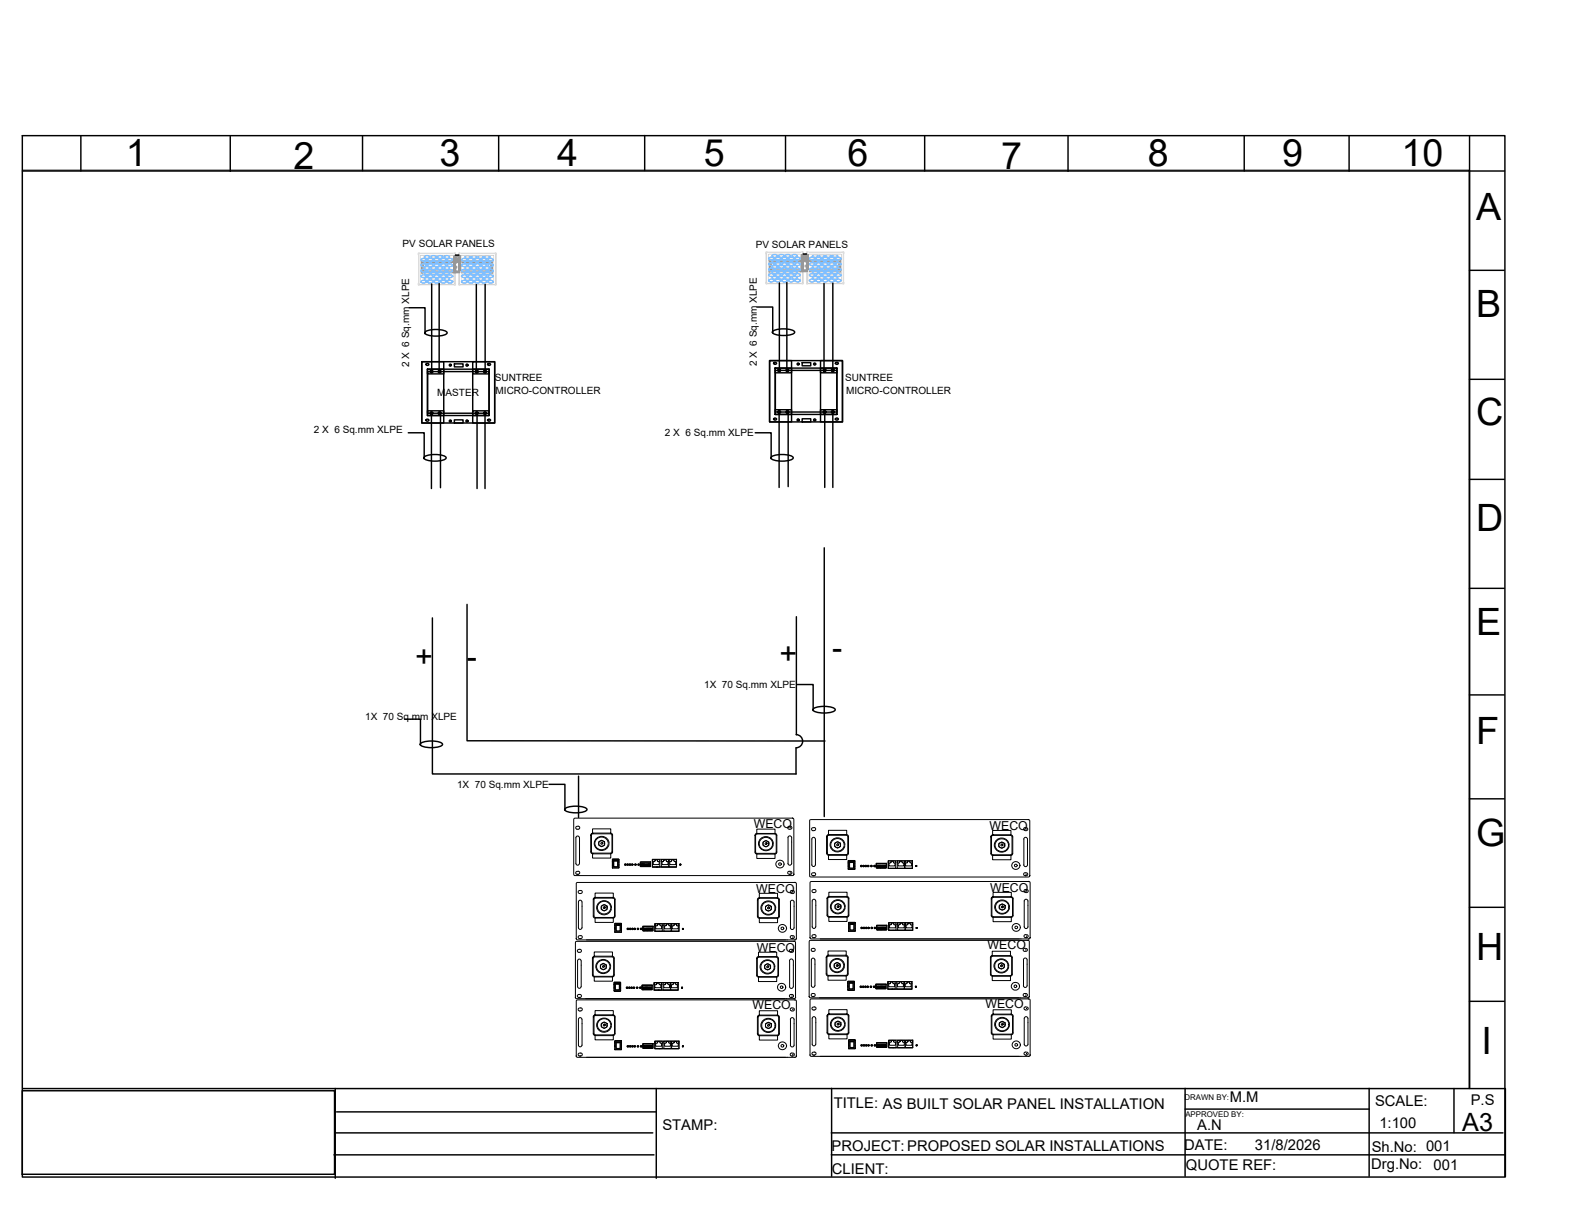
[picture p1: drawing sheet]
<svg xmlns="http://www.w3.org/2000/svg" width="279mm" height="216mm" viewBox="0 0 279 216" stroke-linecap="round" stroke-linejoin="round" font-family="sans-serif">
<defs><g id="words">
<g font-size="6.6">
<text x="22.1" y="29.2">1</text>
<text x="51.5" y="29.7">2</text>
<text x="77.1" y="29.2">3</text>
<text x="97.7" y="29.2">4</text>
<text x="123.4" y="29.2">5</text>
<text x="148.6" y="29.1">6</text>
<text x="175.6" y="29.6">7</text>
<text x="201.3" y="29.1">8</text>
<text x="224.9" y="29.2">9</text>
<text x="245.8" y="29.1">10</text>
<text x="258.9" y="38.7">A</text>
<text x="258.9" y="55.7">B</text>
<text x="258.9" y="74.5">C</text>
<text x="258.9" y="93.2">D</text>
<text x="258.9" y="111.4">E</text>
<text x="258.9" y="130.5">F</text>
<text x="258.9" y="148.4">G</text>
<text x="258.9" y="168.3">H</text>
<text x="259.8" y="184.9">I</text>
</g>
<g font-size="5.3">
<text x="72.8" y="117">+</text>
<text x="81.9" y="117">-</text>
<text x="136.7" y="116.4">+</text>
<text x="146" y="115.4">-</text>
</g>
<text font-size="4.4" x="256.5" y="198.4">A3</text>
<g font-size="2.6">
<text x="146.2" y="194.4">TITLE: AS BUILT SOLAR PANEL INSTALLATION</text>
<text x="215.7" y="193.4">M.M</text>
<text x="241.2" y="193.9">SCALE:</text>
<text x="241.9" y="197.8">1:100</text>
<text x="258" y="193.9">P.S</text>
<text x="116.2" y="198.1">STAMP:</text>
<text x="145.9" y="201.9">PROJECT:PROPOSED SOLAR INSTALLATIONS</text>
<text x="207.7" y="201.6">DATE:</text>
<text x="210" y="198.2">A.N</text>
<text x="220.1" y="201.7">31/8/2026</text>
<text x="240.6" y="202">Sh.No: 001</text>
<text x="145.9" y="205.9">CLIENT:</text>
<text x="208" y="205.2">QUOTE REF:</text>
<text x="240.5" y="205">Drg.No:</text>
<text x="251.4" y="205.2">001</text>
</g>
<g font-size="2.2">
<text x="132.2" y="145.3">WECO</text>
<text x="173.6" y="145.5">WECO</text>
<text x="132.7" y="156.5">WECO</text>
<text x="173.7" y="156.4">WECO</text>
<text x="132.8" y="167">WECO</text>
<text x="173.2" y="166.4">WECO</text>
<text x="132" y="177">WECO</text>
<text x="172.8" y="176.8">WECO</text>
</g>
<g font-size="1.8">
<text x="70.6" y="43.3">PV SOLAR PANELS</text>
<text x="132.6" y="43.5">PV SOLAR PANELS</text>
<text x="71.8" y="64.4" transform="rotate(-90 71.8 64.4)">2 X 6 Sq.mm XLPE</text>
<text x="132.8" y="64.3" transform="rotate(-90 132.8 64.3)">2 X 6 Sq.mm XLPE</text>
<text x="76.7" y="69.4">MASTER</text>
<text x="86.8" y="66.8">SUNTREE</text>
<text x="86.9" y="69">MICRO-CONTROLLER</text>
<text x="148.3" y="66.8">SUNTREE</text>
<text x="148.4" y="69">MICRO-CONTROLLER</text>
<text x="55" y="75.9">2 X 6 Sq.mm XLPE</text>
<text x="116.6" y="76.4">2 X 6 Sq.mm XLPE</text>
<text x="123.5" y="120.7">1X 70 Sq.mm XLPE</text>
<text x="64.1" y="126.3">1X 70 Sq.mm XLPE</text>
<text x="80.2" y="138.2">1X 70 Sq.mm XLPE</text>
</g>
<g font-size="1.4">
<text x="207.8" y="192.9">DRAWN BY:</text>
<text x="207.9" y="195.8">APPROVED BY:</text>
</g>
</g></defs>
<!-- layer: SOLAR_PANEL_BRACKETS -->
<g fill="none" stroke="#989898" stroke-width=".25">
<path d="M74 45.7v2.1v-1.9M74 47.6h12.3v.2h-12.3M74.2 45.8v.2M74.2 47.6v.1M79.6 46h-5.4v1.7h5.4M79.6 45.8v1.9zM79.6 45.8h-5.4v1.8h5.4M79.7 45h.1M79.7 45.1h.1M79.7 45.2h.1M79.7 45.3h.1M79.7 45.4h.1"/>
<path d="M79.7 45.5h.1M79.7 45.6h.1M79.7 45.7h.1M79.7 45.8h.1M79.7 45.9h.1M79.7 46h.1M79.7 46.1h.1M79.7 46.2h.1M79.7 46.3h.1M79.7 46.4h.1M79.7 46.5h.1M79.7 46.6h.1"/>
<path d="M79.7 46.7h.1M79.7 46.8h.1M79.7 46.9h.1M79.7 47h.1M79.7 47.1h.1M79.7 47.2h.1M79.7 47.3h.1M79.7 47.4h.1M79.7 45v.1M79.7 45.4v.1M79.7 45.5v.1M79.7 45.7v.1"/>
<path d="M79.7 46.1v.1M79.7 46.4v.1M79.7 46.6v.1M79.7 46.8v.1M79.7 46.9v.1M79.7 47.1v.1M79.7 47.2v.1M79.7 47.3v.1M79.7 45v2.4M79.8 45h.1M79.8 45.1h.1M79.8 45.2h.1"/>
<path d="M79.8 45.3h.1M79.8 45.4h.1M79.8 45.5h.1M79.8 45.6h.1M79.8 45.7h.1M79.8 45.8h.1M79.8 45.9h.1M79.8 46h.1M79.8 46.1h.1M79.8 46.2h.1M79.8 46.3h.1M79.8 46.4h.1"/>
<path d="M79.8 46.5h.1M79.8 46.6h.1M79.8 46.7h.1M79.8 46.8h.1M79.8 46.9h.1M79.8 47h.1M79.8 47.1h.1M79.8 47.2h.1M79.8 47.3h.1M79.7 46.9l.1 .1M79.7 47.2l.1 .1M79.7 47.3l.1 .1"/>
<path d="M79.8 45h-.1M79.8 45v.1M79.8 45.1h-.1M79.8 45.2h-.1M79.8 45.3h-.1M79.8 45.4h-.1M79.8 45.4v.1M79.8 45.5h-.1M79.8 45.5v.1M79.8 45.6h-.1M79.8 45.7h-.1M79.8 45.7v.1"/>
<path d="M79.8 45.8h-.1M79.8 45.9h-.1M79.8 46h-.1M79.8 46.1h-.1M79.8 46.1v.1M79.8 46.2h-.1M79.8 46.3h-.1M79.8 46.4h-.1M79.8 46.4v.1M79.8 46.5h-.1M79.8 46.6h-.1M79.8 46.6v.1"/>
<path d="M79.8 46.7h-.1M79.8 46.8h-.1M79.8 46.8v.1M79.8 46.9h-.1M79.8 46.9l-.1 .1M79.8 47.1h-.1M79.8 47.1v.1M79.8 47.2h-.1M79.8 47.2l-.1 .1M79.8 47.3l-.1 .1M79.8 45v2.4M79.8 47.4h.1"/>
<path d="M79.8 47.2v.1M79.8 46h.8v1.7h-.8zM79.8 45.8h.8v1.8h-.8zM79.8 46.9v.1zM79.8 46.7v1v-.2M79.8 46.7l.1 .8zM79.8 45.4v.1zM79.8 45.2v1v-.4M79.8 45.2l.1 .8zM79.8 45.5h.2M79.8 45.3l.2 .1M79.9 44.9h.1"/>
<path d="M79.9 44.9v.7M79.9 45.4v.1zM79.9 44.9l.1 .7zM79.9 45.6h.1M79.9 46.9v.1zM79.9 46.7v.2M79.9 46.9v.8l-.1-.1M79.9 45.2h.1M79.9 45.2l-.1 1M79.9 46v.2M79.9 46.7h.1M79.9 47.5v.2"/>
<path d="M80 45.6h.1M80 45.4v.1zM80 44.9h.1M80 45.4h-.2M80.4 44.9h.1M80.4 44.9v.7M80.4 45.4v.1zM80.4 44.9l.1 .7zM80.4 45.6h.1M80.4 45.4h.2M80.5 45.6h.1M80.5 45.4v.1z"/>
<path d="M80.5 44.9h.1M80.5 46.9v.1zM80.5 46.7v1v-.2M80.5 46.7l.1 .8zM80.5 45.2v1v-.2M80.5 45.2l.1 .8zM80.5 45.2h.1M80.5 46.7h.1M80.5 46.9h.1M80.5 47h.1M80.6 46.9v.1zM80.6 46.7v.2"/>
<path d="M80.6 46.9l-.1 .8M80.6 45.4v.1zM80.6 45.2h.1M80.6 45.2l-.1 1M80.6 45.5h-.2M80.6 45.3l-.2 .1M80.6 45.8v.4M80.6 46.7h.1M80.6 47.5v.2M80.6 45h.1M80.6 45.1h.1M80.6 45.3h.1"/>
<path d="M80.6 45.4h.1M80.6 45.5h.1M80.6 45.6h.1M80.6 45.7h.1M80.6 45.8h.1M80.6 45.9h.1M80.6 46h.1M80.6 46.1h.1M80.6 46.2h.1M80.6 46.3h.1M80.6 46.4h.1M80.6 46.5h.1"/>
<path d="M80.6 46.6h.1M80.6 46.8h.1M80.6 46.9h.1M80.6 47h.1M80.6 47.1h.1M80.6 47.2h.1M80.6 47.3h.1M80.6 47.4h.1M80.6 45v.1M80.6 45.2v.1M80.6 45.4v.1M80.6 45.6v.1"/>
<path d="M80.6 45.8v.1M80.6 46v.1M80.6 46.2v.1M80.6 46.4v.1M80.6 46.6v.1M80.6 46.8v.1M80.6 47v.1M80.6 47.2v.1M80.6 45v2.4M80.6 45h.1h-.1v2.4M80.6 45h.1zM80.6 45.1h.1z"/>
<path d="M80.6 45.2h.1zM80.6 45.3h.1zM80.6 45.4h.1zM80.6 45.5h.1zM80.6 45.6h.1zM80.6 45.7h.1zM80.6 45.8h.1zM80.6 45.9h.1zM80.6 46h.1zM80.6 46.1h.1zM80.6 46.2h.1zM80.6 46.3h.1z"/>
<path d="M80.6 46.4h.1zM80.6 46.5h.1zM80.6 46.6h.1zM80.6 46.7h.1zM80.6 46.8h.1zM80.6 46.9h.1zM80.6 47h.1zM80.6 47.1h.1zM80.6 47.2h.1zM80.6 47.3h.1zM80.6 47.4h.1zM80.6 45.1v.1"/>
<path d="M80.6 45.5v.1M80.6 45.7v.1M80.6 45.9v.1M80.6 46.1v.1M80.6 46.3v.1M80.6 46.5v.1M80.6 46.7v.1M80.6 46.9v.1M80.6 47.1v.1M80.6 47.3v.1M80.6 45.1l.1 .1M80.6 45.3l.1 .1"/>
<path d="M80.6 45.5l.1 .1M80.6 45.7l.1 .1M80.6 45.9l.1 .1M80.6 46.1l.1 .1M80.6 46.3l.1 .1M80.6 46.5l.1 .1M80.6 46.7l.1 .1M80.6 46.9l.1 .1M80.6 47.1l.1 .1M80.6 47.3l.1 .1M80.7 45h.1M80.7 45.1h.1"/>
<path d="M80.7 45.2h.1M80.7 45.3h.1M80.7 45.4h.1M80.7 45.5h.1M80.7 45.6h.1M80.7 45.7h.1M80.7 45.8h.1M80.7 45.9h.1M80.7 46.1h.1M80.7 46.2h.1M80.7 46.3h.1M80.7 46.4h.1"/>
<path d="M80.7 46.5h.1M80.7 46.7h.1M80.7 46.9h.1M80.7 47.1h.1M80.7 47.2h.1M80.7 47.3h.1M80.6 45.3v.1M80.7 45.1v.1M80.7 45.5v.1M80.7 45.7v.1M80.7 45.9v.1M80.7 46h.1"/>
<path d="M80.7 46.1v.1M80.7 46.3v.1M80.7 46.5v.1M80.7 46.7v.1M80.7 46.8h.1M80.7 46.9v.1M80.7 47.1v.1M80.7 47.3v.1M80.7 47.4h.1M80.7 45v.1M80.7 45.2v.1M80.7 45.4v.1"/>
<path d="M80.7 45.6v.1M80.7 45.8v.1M80.7 46v.1M80.7 46.2v.1M80.7 46.4v.1M80.7 46.6h.1M80.7 46.6v.1M80.7 46.8v.1M80.7 47h.1M80.7 47v.1M80.7 47.2v.1M80.7 45l-.1 .1"/>
<path d="M80.7 45.2l-.1 .1M80.7 45.4l-.1 .1M80.7 45.6l-.1 .1M80.7 45.8l-.1 .1M80.7 46l-.1 .1M80.7 46.2l-.1 .1M80.7 46.4l-.1 .1M80.7 46.6l-.1 .1M80.7 46.8l-.1 .1M80.7 47l-.1 .1M80.7 47.2l-.1 .1M80.7 47.4h-.1"/>
<path d="M80.7 45v2.4M80.8 46h5.3v1.7h-5.3M80.8 45.8v1.9zM80.8 45.8h5.3v1.8h-5.3M86.1 45.8v.2M86.1 47.6v.1M86.3 47.6v-1.9v2.1M86.3 45.7h-12.3v.2h12.3M135 45.5v2.1v-1.9M135 47.5h12.3v.1h-12.3M135.2 45.6v.2M135.2 47.4v.1"/>
<path d="M140.6 45.8h-5.4v1.7h5.4M140.6 45.6v1.9zM140.6 45.6h-5.4v1.8h5.4M140.7 44.8h.1M140.7 44.9h.1M140.7 45h.1M140.7 45.1h.1M140.7 45.2h.1M140.7 45.3h.1M140.7 45.4h.1M140.7 45.5h.1M140.7 45.6h.1"/>
<path d="M140.7 45.7h.1M140.7 45.8h.1M140.7 45.9h.1M140.7 46h.1M140.7 46.1h.1M140.7 46.2h.1M140.7 46.3h.1M140.7 46.4h.1M140.7 46.5h.1M140.7 46.6h.1M140.7 46.7h.1M140.7 46.8h.1"/>
<path d="M140.7 46.9h.1M140.7 47h.1M140.7 47.1h.1M140.7 47.2h.1M140.7 44.8v.1M140.7 44.9v.1M140.7 45v.1M140.7 45.2v.1M140.7 45.4v.1M140.7 45.5v.1M140.7 45.7v.1M140.7 46.1v.1"/>
<path d="M140.7 46.4v.1M140.7 46.6v.1M140.7 46.8v.1M140.7 47.1v.1M140.7 44.8h.1h-.1h.1h-.1v2.4zM140.7 44.8h.1zM140.7 44.9h.1zM140.7 45h.1zM140.7 45.1h.1zM140.7 45.2h.1zM140.7 45.3h.1zM140.7 45.4h.1z"/>
<path d="M140.7 45.5h.1zM140.7 45.6h.1zM140.7 45.7h.1zM140.7 45.8h.1zM140.7 45.9h.1zM140.7 46h.1zM140.7 46.1h.1zM140.7 46.2h.1zM140.7 46.3h.1zM140.7 46.4h.1zM140.7 46.5h.1zM140.7 46.6h.1z"/>
<path d="M140.7 46.7h.1zM140.7 46.8h.1zM140.7 46.9h.1zM140.7 47h.1zM140.7 47.1h.1zM140.7 47.2h.1zM140.7 44.8v2.4M140.7 45l.1 .1M140.7 45.1l.1 .2M140.7 45.3l.1 .1M140.7 45.5l.1 .1M140.7 45.6v.1"/>
<path d="M140.7 45.7l.1 .1M140.7 45.8v.1M140.7 45.9l.1 .1M140.7 46v.1M140.7 46.1l.1 .1M140.7 46.2v.1M140.7 46.3l.1 .1M140.7 46.4l.1 .1M140.7 46.5l.1 .1M140.7 46.6l.1 .1M140.7 46.7l.1 .1M140.7 46.9l.1 .1"/>
<path d="M140.7 47v.1M140.7 47.1l.1 .1M140.7 44.8l.1 .1M140.8 45h.1M140.8 45.3h.1M140.8 45.4h.1M140.8 45.8h.1M140.8 46.2h.1M140.8 46.6h.1M140.8 47h.1M140.8 44.9v2.3h-.1M140.8 44.8h-.1"/>
<path d="M140.8 45.8h.8v1.7h-.8zM140.8 45.6h.8v1.8h-.8zM140.8 46.7v.1zM140.8 46.5v1v-.2M140.8 46.5l.1 .8zM140.8 45.2v.1zM140.8 45l.1 .8zM140.8 46.7h.1M140.8 45.2h.2M140.8 45.3h.2M140.8 46.5h.1M140.8 46.8h.1"/>
<path d="M140.8 45.1h.1M140.9 46.7v.1zM140.9 46.5v1l-.1-.1M140.9 45.2v.1zM140.9 45l-.1 1M140.9 45l-.1 1v-.4M140.9 45h.1M140.9 45.8v.2M140.9 46.5h.1M140.9 47.3v.2M140.9 44.7h.1M140.9 45.4h.1"/>
<path d="M140.9 44.7v.7M140.9 44.7l.1 .7zM141 45.4h.1M141 45.2v.1zM141 44.7h.1M141 45.2l-.2 .1M141.4 44.7h.1M141.4 45.4h.1M141.4 44.7v.7M141.4 45.2v.1zM141.4 44.7l.1 .7zM141.4 45.2h.2"/>
<path d="M141.4 45.3h.2M141.4 45.2l.2 .1M141.5 45.4h.1M141.5 45.2v.1zM141.5 44.7h.1M141.5 46.7v.1zM141.5 46.5v1v-.2M141.5 46.5l.1 .8zM141.5 45l.1 .8zM141.5 46.7h.1M141.5 46.5h.1M141.5 46.8h.1"/>
<path d="M141.5 45.1h.1M141.6 46.7v.1zM141.6 46.5l-.1 1M141.6 45.2v.1zM141.6 45l-.1 1M141.6 45l-.1 1v-.2M141.6 45h.1M141.6 45.6v.4M141.6 46.5h.1M141.6 47.3v.2M141.6 44.8h.1M141.6 44.9h.1"/>
<path d="M141.6 45.1h.1M141.6 45.2h.1M141.6 45.3h.1M141.6 45.4h.1M141.6 45.5h.1M141.6 45.6h.1M141.6 45.7h.1M141.6 45.8h.1M141.6 45.9h.1M141.6 46h.1M141.6 46.1h.1M141.6 46.2h.1"/>
<path d="M141.6 46.3h.1M141.6 46.4h.1M141.6 46.6h.1M141.6 46.7h.1M141.6 46.8h.1M141.6 46.9h.1M141.6 47h.1M141.6 47.1h.1M141.6 47.2h.1M141.6 44.8v.1M141.6 45v.1M141.6 45.4v.1"/>
<path d="M141.6 45.5v.1M141.6 45.7v.1M141.6 46.1v.1M141.6 46.4v.1M141.6 46.6v.1M141.6 46.8v.1M141.6 47.1v.1M141.6 44.8v2.4M141.6 44.9v.1M141.6 45.2v.1M141.7 44.8h.1M141.7 44.9h.1"/>
<path d="M141.7 45h.1M141.7 45.1h.1M141.7 45.2h.1M141.7 45.3h.1M141.7 45.4h.1M141.7 45.5h.1M141.7 45.6h.1M141.7 45.7h.1M141.7 45.8h.1M141.7 45.9h.1M141.7 46h.1M141.7 46.1h.1"/>
<path d="M141.7 46.2h.1M141.7 46.3h.1M141.7 46.4h.1M141.7 46.5h.1M141.7 46.6h.1M141.7 46.7h.1M141.7 46.8h.1M141.7 46.9h.1M141.7 47h.1M141.7 47.1h.1M141.7 47.2h.1M141.6 44.8l.1 2.4"/>
<path d="M141.6 44.8l.1 .1M141.6 44.9l.1 .1M141.6 45.2l.1 .1M141.7 44.8l-.1 .1M141.7 44.9l-.1 .1M141.7 45h-.1M141.7 45v.1M141.7 45.1h-.1M141.7 45.2l-.1 .1M141.7 45.3h-.1M141.7 45.4h-.1M141.7 45.4v.1"/>
<path d="M141.7 45.5h-.1M141.7 45.5v.1M141.7 45.6h-.1M141.7 45.7h-.1M141.7 45.7v.1M141.7 45.8h-.1M141.7 45.9h-.1M141.7 46h-.1M141.7 46.1h-.1M141.7 46.1v.1M141.7 46.2h-.1M141.7 46.3h-.1"/>
<path d="M141.7 46.4h-.1M141.7 46.4v.1M141.7 46.5h-.1M141.7 46.6h-.1M141.7 46.6v.1M141.7 46.7h-.1M141.7 46.8h-.1M141.7 46.8v.1M141.7 46.9h-.1M141.7 47h-.1M141.7 47.1h-.1M141.7 47.1v.1"/>
<path d="M141.8 45.8h5.4v1.7h-5.4M141.8 45.6v1.9zM141.8 45.6h5.4v1.8h-5.4M147.2 45.6v.2M147.2 47.4v.1M147.3 47.5v-2v2.1M147.3 45.5h-12.3v.2h12.3"/>
</g>
<g fill="#989898" stroke="#989898" stroke-width=".18">
<circle cx="79.9" cy="45.6" r=".11"/>
<circle cx="80" cy="44.9" r=".11"/>
<circle cx="80" cy="45.6" r=".11"/>
<circle cx="79.9" cy="45.4" r=".11"/>
<circle cx="80" cy="45.4" r=".11"/>
<circle cx="80.4" cy="45.6" r=".11"/>
<circle cx="80.5" cy="44.9" r=".11"/>
<circle cx="80.5" cy="45.6" r=".11"/>
<circle cx="80.4" cy="45.4" r=".11"/>
<circle cx="80.5" cy="45.4" r=".11"/>
<circle cx="79.6" cy="47.7" r=".11"/>
<circle cx="79.6" cy="47.6" r=".11"/>
<circle cx="74.2" cy="47.6" r=".11"/>
<circle cx="74.2" cy="47.7" r=".11"/>
<circle cx="80.7" cy="47.6" r=".11"/>
<circle cx="80.7" cy="47.7" r=".11"/>
<circle cx="86.1" cy="47.7" r=".11"/>
<circle cx="86.1" cy="47.6" r=".11"/>
<circle cx="79.6" cy="45.8" r=".11"/>
<circle cx="79.6" cy="46" r=".11"/>
<circle cx="74.2" cy="46" r=".11"/>
<circle cx="74.2" cy="45.8" r=".11"/>
<circle cx="80.7" cy="46" r=".11"/>
<circle cx="80.7" cy="45.8" r=".11"/>
<circle cx="86.1" cy="45.8" r=".11"/>
<circle cx="86.1" cy="46" r=".11"/>
<circle cx="74" cy="47.8" r=".11"/>
<circle cx="74" cy="45.9" r=".11"/>
<circle cx="74" cy="45.7" r=".11"/>
<circle cx="74" cy="47.6" r=".11"/>
<circle cx="86.3" cy="45.9" r=".11"/>
<circle cx="86.3" cy="47.8" r=".11"/>
<circle cx="86.3" cy="47.6" r=".11"/>
<circle cx="86.3" cy="45.7" r=".11"/>
<circle cx="80.6" cy="47.7" r=".11"/>
<circle cx="79.8" cy="47.7" r=".11"/>
<circle cx="79.8" cy="46" r=".11"/>
<circle cx="80.6" cy="46" r=".11"/>
<circle cx="79.8" cy="47.6" r=".11"/>
<circle cx="79.8" cy="45.8" r=".11"/>
<circle cx="80.6" cy="47.6" r=".11"/>
<circle cx="80.6" cy="45.8" r=".11"/>
<circle cx="80.6" cy="47" r=".11"/>
<circle cx="80.5" cy="47" r=".11"/>
<circle cx="80.6" cy="46.7" r=".11"/>
<circle cx="80.5" cy="46.7" r=".11"/>
<circle cx="80.6" cy="46.9" r=".11"/>
<circle cx="80.5" cy="46.9" r=".11"/>
<circle cx="80.6" cy="47.5" r=".11"/>
<circle cx="80.5" cy="47.5" r=".11"/>
<circle cx="80.5" cy="47.7" r=".11"/>
<circle cx="79.9" cy="47" r=".11"/>
<circle cx="79.8" cy="47" r=".11"/>
<circle cx="79.9" cy="46.7" r=".11"/>
<circle cx="79.8" cy="46.7" r=".11"/>
<circle cx="79.9" cy="46.9" r=".11"/>
<circle cx="79.8" cy="46.9" r=".11"/>
<circle cx="79.9" cy="47.5" r=".11"/>
<circle cx="79.9" cy="47.7" r=".11"/>
<circle cx="79.8" cy="47.5" r=".11"/>
<circle cx="79.8" cy="45.4" r=".11"/>
<circle cx="79.9" cy="45.2" r=".11"/>
<circle cx="79.9" cy="45.3" r=".11"/>
<circle cx="79.8" cy="45.3" r=".11"/>
<circle cx="79.9" cy="46" r=".11"/>
<circle cx="79.9" cy="46.2" r=".11"/>
<circle cx="79.8" cy="46.2" r=".11"/>
<circle cx="80.6" cy="45.4" r=".11"/>
<circle cx="80.6" cy="45.2" r=".11"/>
<circle cx="80.6" cy="45.3" r=".11"/>
<circle cx="80.5" cy="45.3" r=".11"/>
<circle cx="80.6" cy="46.2" r=".11"/>
<circle cx="80.5" cy="46" r=".11"/>
<circle cx="80.5" cy="46.2" r=".11"/>
<circle cx="79.8" cy="45" r=".11"/>
<circle cx="79.8" cy="45.1" r=".11"/>
<circle cx="79.8" cy="45.2" r=".11"/>
<circle cx="79.8" cy="45.5" r=".11"/>
<circle cx="79.8" cy="45.6" r=".11"/>
<circle cx="79.8" cy="45.7" r=".11"/>
<circle cx="79.8" cy="45.9" r=".11"/>
<circle cx="79.8" cy="46.1" r=".11"/>
<circle cx="79.8" cy="46.3" r=".11"/>
<circle cx="79.8" cy="46.4" r=".11"/>
<circle cx="79.8" cy="46.5" r=".11"/>
<circle cx="79.8" cy="46.6" r=".11"/>
<circle cx="79.8" cy="46.8" r=".11"/>
<circle cx="79.8" cy="47.1" r=".11"/>
<circle cx="79.8" cy="47.2" r=".11"/>
<circle cx="79.8" cy="47.3" r=".11"/>
<circle cx="79.8" cy="47.4" r=".11"/>
<circle cx="79.7" cy="45" r=".11"/>
<circle cx="79.7" cy="45.1" r=".11"/>
<circle cx="79.7" cy="45.2" r=".11"/>
<circle cx="79.7" cy="45.3" r=".11"/>
<circle cx="79.7" cy="45.4" r=".11"/>
<circle cx="79.7" cy="45.5" r=".11"/>
<circle cx="79.7" cy="45.6" r=".11"/>
<circle cx="79.7" cy="45.7" r=".11"/>
<circle cx="79.7" cy="45.8" r=".11"/>
<circle cx="79.7" cy="45.9" r=".11"/>
<circle cx="79.7" cy="46" r=".11"/>
<circle cx="79.7" cy="46.1" r=".11"/>
<circle cx="79.7" cy="46.2" r=".11"/>
<circle cx="79.7" cy="46.3" r=".11"/>
<circle cx="79.7" cy="46.4" r=".11"/>
<circle cx="79.7" cy="46.5" r=".11"/>
<circle cx="79.7" cy="46.6" r=".11"/>
<circle cx="79.7" cy="46.7" r=".11"/>
<circle cx="79.7" cy="46.8" r=".11"/>
<circle cx="79.7" cy="46.9" r=".11"/>
<circle cx="79.7" cy="47" r=".11"/>
<circle cx="79.7" cy="47.1" r=".11"/>
<circle cx="79.7" cy="47.2" r=".11"/>
<circle cx="79.7" cy="47.3" r=".11"/>
<circle cx="79.7" cy="47.4" r=".11"/>
<circle cx="140.9" cy="45.4" r=".11"/>
<circle cx="141" cy="44.7" r=".11"/>
<circle cx="141" cy="45.4" r=".11"/>
<circle cx="140.9" cy="45.2" r=".11"/>
<circle cx="141" cy="45.2" r=".11"/>
<circle cx="141.4" cy="45.4" r=".11"/>
<circle cx="141.5" cy="44.7" r=".11"/>
<circle cx="141.5" cy="45.4" r=".11"/>
<circle cx="141.4" cy="45.2" r=".11"/>
<circle cx="141.5" cy="45.2" r=".11"/>
<circle cx="140.6" cy="47.5" r=".11"/>
<circle cx="140.6" cy="47.4" r=".11"/>
<circle cx="135.2" cy="47.4" r=".11"/>
<circle cx="135.2" cy="47.5" r=".11"/>
<circle cx="141.7" cy="47.4" r=".11"/>
<circle cx="141.7" cy="47.5" r=".11"/>
<circle cx="147.1" cy="47.5" r=".11"/>
<circle cx="147.1" cy="47.4" r=".11"/>
<circle cx="140.6" cy="45.6" r=".11"/>
<circle cx="140.6" cy="45.8" r=".11"/>
<circle cx="135.2" cy="45.8" r=".11"/>
<circle cx="135.2" cy="45.6" r=".11"/>
<circle cx="141.7" cy="45.8" r=".11"/>
<circle cx="141.7" cy="45.6" r=".11"/>
<circle cx="147.1" cy="45.6" r=".11"/>
<circle cx="147.1" cy="45.8" r=".11"/>
<circle cx="135" cy="47.6" r=".11"/>
<circle cx="135" cy="45.7" r=".11"/>
<circle cx="135" cy="45.5" r=".11"/>
<circle cx="135" cy="47.5" r=".11"/>
<circle cx="147.3" cy="45.7" r=".11"/>
<circle cx="147.3" cy="47.6" r=".11"/>
<circle cx="147.3" cy="47.5" r=".11"/>
<circle cx="147.3" cy="45.5" r=".11"/>
<circle cx="141.6" cy="47.5" r=".11"/>
<circle cx="140.8" cy="47.5" r=".11"/>
<circle cx="140.8" cy="45.8" r=".11"/>
<circle cx="141.6" cy="45.8" r=".11"/>
<circle cx="140.8" cy="47.4" r=".11"/>
<circle cx="140.8" cy="45.6" r=".11"/>
<circle cx="141.6" cy="47.4" r=".11"/>
<circle cx="141.6" cy="45.6" r=".11"/>
<circle cx="141.6" cy="46.8" r=".11"/>
<circle cx="141.5" cy="46.8" r=".11"/>
<circle cx="141.6" cy="46.5" r=".11"/>
<circle cx="141.5" cy="46.5" r=".11"/>
<circle cx="141.6" cy="46.7" r=".11"/>
<circle cx="141.5" cy="46.7" r=".11"/>
<circle cx="141.6" cy="47.3" r=".11"/>
<circle cx="141.5" cy="47.3" r=".11"/>
<circle cx="141.5" cy="47.5" r=".11"/>
<circle cx="140.9" cy="46.8" r=".11"/>
<circle cx="140.8" cy="46.8" r=".11"/>
<circle cx="140.9" cy="46.5" r=".11"/>
<circle cx="140.8" cy="46.5" r=".11"/>
<circle cx="140.9" cy="46.7" r=".11"/>
<circle cx="140.8" cy="46.7" r=".11"/>
<circle cx="140.9" cy="47.3" r=".11"/>
<circle cx="140.9" cy="47.5" r=".11"/>
<circle cx="140.8" cy="47.3" r=".11"/>
<circle cx="140.9" cy="45.3" r=".11"/>
<circle cx="140.8" cy="45.3" r=".11"/>
<circle cx="140.9" cy="45" r=".11"/>
<circle cx="140.8" cy="45" r=".11"/>
<circle cx="140.9" cy="45.1" r=".11"/>
<circle cx="140.8" cy="45.1" r=".11"/>
<circle cx="140.9" cy="45.8" r=".11"/>
<circle cx="140.9" cy="46" r=".11"/>
<circle cx="140.8" cy="45.2" r=".11"/>
<circle cx="140.8" cy="46" r=".11"/>
<circle cx="141.6" cy="45.3" r=".11"/>
<circle cx="141.5" cy="45.3" r=".11"/>
<circle cx="141.6" cy="45" r=".11"/>
<circle cx="141.5" cy="45" r=".11"/>
<circle cx="141.6" cy="45.1" r=".11"/>
<circle cx="141.5" cy="45.1" r=".11"/>
<circle cx="141.6" cy="46" r=".11"/>
<circle cx="141.6" cy="45.2" r=".11"/>
<circle cx="141.5" cy="45.8" r=".11"/>
<circle cx="141.5" cy="46" r=".11"/>
<circle cx="141.6" cy="44.8" r=".11"/>
<circle cx="141.6" cy="44.9" r=".11"/>
<circle cx="141.6" cy="45.4" r=".11"/>
<circle cx="141.6" cy="45.5" r=".11"/>
<circle cx="141.6" cy="45.7" r=".11"/>
<circle cx="141.6" cy="45.9" r=".11"/>
<circle cx="141.6" cy="46.1" r=".11"/>
<circle cx="141.6" cy="46.2" r=".11"/>
<circle cx="141.6" cy="46.3" r=".11"/>
<circle cx="141.6" cy="46.4" r=".11"/>
<circle cx="141.6" cy="46.6" r=".11"/>
<circle cx="141.6" cy="46.9" r=".11"/>
<circle cx="141.6" cy="47" r=".11"/>
<circle cx="141.6" cy="47.1" r=".11"/>
<circle cx="141.6" cy="47.2" r=".11"/>
<circle cx="141.7" cy="44.8" r=".11"/>
<circle cx="141.7" cy="44.9" r=".11"/>
<circle cx="141.7" cy="45" r=".11"/>
<circle cx="141.7" cy="45.1" r=".11"/>
<circle cx="141.7" cy="45.2" r=".11"/>
<circle cx="141.7" cy="45.3" r=".11"/>
<circle cx="141.7" cy="45.4" r=".11"/>
<circle cx="141.7" cy="45.5" r=".11"/>
<circle cx="141.7" cy="45.7" r=".11"/>
<circle cx="141.7" cy="45.9" r=".11"/>
<circle cx="141.7" cy="46" r=".11"/>
<circle cx="141.7" cy="46.1" r=".11"/>
<circle cx="141.7" cy="46.2" r=".11"/>
<circle cx="141.7" cy="46.3" r=".11"/>
<circle cx="141.7" cy="46.4" r=".11"/>
<circle cx="141.7" cy="46.5" r=".11"/>
<circle cx="141.7" cy="46.6" r=".11"/>
<circle cx="141.7" cy="46.7" r=".11"/>
<circle cx="141.7" cy="46.8" r=".11"/>
<circle cx="141.7" cy="46.9" r=".11"/>
<circle cx="141.7" cy="47" r=".11"/>
<circle cx="141.7" cy="47.1" r=".11"/>
<circle cx="141.7" cy="47.2" r=".11"/>
<circle cx="140.7" cy="44.8" r=".11"/>
<circle cx="140.7" cy="44.9" r=".11"/>
<circle cx="140.7" cy="45" r=".11"/>
<circle cx="140.7" cy="45.1" r=".11"/>
<circle cx="140.7" cy="45.2" r=".11"/>
<circle cx="140.7" cy="45.3" r=".11"/>
<circle cx="140.7" cy="45.4" r=".11"/>
<circle cx="140.7" cy="45.5" r=".11"/>
<circle cx="140.7" cy="45.6" r=".11"/>
<circle cx="140.7" cy="45.7" r=".11"/>
<circle cx="140.7" cy="45.8" r=".11"/>
<circle cx="140.7" cy="45.9" r=".11"/>
<circle cx="140.7" cy="46" r=".11"/>
<circle cx="140.7" cy="46.1" r=".11"/>
<circle cx="140.7" cy="46.2" r=".11"/>
<circle cx="140.7" cy="46.3" r=".11"/>
<circle cx="140.7" cy="46.4" r=".11"/>
<circle cx="140.7" cy="46.5" r=".11"/>
<circle cx="140.7" cy="46.6" r=".11"/>
<circle cx="140.7" cy="46.7" r=".11"/>
<circle cx="140.7" cy="46.8" r=".11"/>
<circle cx="140.7" cy="46.9" r=".11"/>
<circle cx="140.7" cy="47" r=".11"/>
<circle cx="140.7" cy="47.1" r=".11"/>
<circle cx="140.7" cy="47.2" r=".11"/>
</g>
<!-- layer: SOLAR_PANELS_FRAME -->
<g fill="none" stroke="#dbdbdb" stroke-width=".25">
<path d="M73.4 49.7h6.4v.2M73.4 44.5v5.4v-5.3h6.4M73.6 44.6h6v5.1h-6zM73.6 44.7h6v5.1h-6zM73.6 44.6v.1M73.6 49.7v.1M79.6 44.6v.1M79.6 49.7v.1M79.8 49.7v-5.2v5.4h-6.4M79.8 44.5h-6.4v.1M80.6 49.7v-5.2v5.4M80.6 44.5h6.3v.1h-6.3"/>
<path d="M80.8 44.6h5.9v5.1h-5.9zM80.8 44.7h5.9v5.1h-5.9zM80.8 44.6v.1M80.8 49.7v.1M86.7 44.6v.1M86.7 49.7v.1M86.9 49.7h-6.3v.2h6.3M86.9 44.5v5.4v-5.3M134.4 49.6h6.4v.1M134.4 44.3v5.4v-5.3h6.4M134.6 44.3h6v5.2h-6zM134.6 44.5h6v5.1h-6z"/>
<path d="M134.6 44.3v.2M134.6 49.5v.1M140.6 44.3v.2M140.6 49.5v.1M140.8 49.6v-5.3v5.4h-6.4M140.8 44.3h-6.4v.1M141.6 49.6v-5.3v5.4M141.6 44.3h6.3v.1h-6.3M141.8 44.3h5.9v5.2h-5.9zM141.8 44.5h5.9v5.1h-5.9zM141.8 44.3v.2M141.8 49.5v.1"/>
<path d="M147.7 44.3v.2M147.7 49.5v.1M147.9 49.6h-6.3v.1h6.3M147.9 44.3v5.4v-5.3"/>
</g>
<g fill="#dbdbdb" stroke="#dbdbdb" stroke-width=".18">
<circle cx="73.6" cy="49.7" r=".11"/>
<circle cx="73.6" cy="44.6" r=".11"/>
<circle cx="73.6" cy="44.7" r=".11"/>
<circle cx="73.6" cy="49.8" r=".11"/>
<circle cx="79.6" cy="49.7" r=".11"/>
<circle cx="79.6" cy="49.8" r=".11"/>
<circle cx="79.6" cy="44.6" r=".11"/>
<circle cx="79.6" cy="44.7" r=".11"/>
<circle cx="79.8" cy="44.6" r=".11"/>
<circle cx="79.8" cy="49.9" r=".11"/>
<circle cx="79.8" cy="49.7" r=".11"/>
<circle cx="79.8" cy="44.5" r=".11"/>
<circle cx="73.4" cy="49.9" r=".11"/>
<circle cx="73.4" cy="49.7" r=".11"/>
<circle cx="73.4" cy="44.6" r=".11"/>
<circle cx="73.4" cy="44.5" r=".11"/>
<circle cx="86.7" cy="44.6" r=".11"/>
<circle cx="86.7" cy="49.7" r=".11"/>
<circle cx="86.7" cy="49.8" r=".11"/>
<circle cx="86.7" cy="44.7" r=".11"/>
<circle cx="80.7" cy="49.7" r=".11"/>
<circle cx="80.7" cy="49.8" r=".11"/>
<circle cx="80.7" cy="44.6" r=".11"/>
<circle cx="80.7" cy="44.7" r=".11"/>
<circle cx="80.6" cy="49.9" r=".11"/>
<circle cx="80.6" cy="44.6" r=".11"/>
<circle cx="80.6" cy="44.5" r=".11"/>
<circle cx="80.6" cy="49.7" r=".11"/>
<circle cx="86.9" cy="49.9" r=".11"/>
<circle cx="86.9" cy="49.7" r=".11"/>
<circle cx="86.9" cy="44.6" r=".11"/>
<circle cx="86.9" cy="44.5" r=".11"/>
<circle cx="134.6" cy="49.5" r=".11"/>
<circle cx="134.6" cy="44.3" r=".11"/>
<circle cx="134.6" cy="44.5" r=".11"/>
<circle cx="134.6" cy="49.6" r=".11"/>
<circle cx="140.6" cy="49.5" r=".11"/>
<circle cx="140.6" cy="49.6" r=".11"/>
<circle cx="140.6" cy="44.3" r=".11"/>
<circle cx="140.6" cy="44.5" r=".11"/>
<circle cx="140.8" cy="44.4" r=".11"/>
<circle cx="140.8" cy="49.7" r=".11"/>
<circle cx="140.8" cy="49.6" r=".11"/>
<circle cx="140.8" cy="44.3" r=".11"/>
<circle cx="134.4" cy="49.7" r=".11"/>
<circle cx="134.4" cy="49.6" r=".11"/>
<circle cx="134.4" cy="44.4" r=".11"/>
<circle cx="134.4" cy="44.3" r=".11"/>
<circle cx="147.7" cy="44.3" r=".11"/>
<circle cx="147.7" cy="49.5" r=".11"/>
<circle cx="147.7" cy="49.6" r=".11"/>
<circle cx="147.7" cy="44.5" r=".11"/>
<circle cx="141.7" cy="49.5" r=".11"/>
<circle cx="141.7" cy="49.6" r=".11"/>
<circle cx="141.7" cy="44.3" r=".11"/>
<circle cx="141.7" cy="44.5" r=".11"/>
<circle cx="141.6" cy="49.7" r=".11"/>
<circle cx="141.6" cy="44.4" r=".11"/>
<circle cx="141.6" cy="44.3" r=".11"/>
<circle cx="141.6" cy="49.6" r=".11"/>
<circle cx="147.9" cy="49.7" r=".11"/>
<circle cx="147.9" cy="49.6" r=".11"/>
<circle cx="147.9" cy="44.4" r=".11"/>
<circle cx="147.9" cy="44.3" r=".11"/>
</g>
<!-- layer: SOLAR_PANELS_GLASS -->
<path d="M73.6 44.7h6v5.1h-6zM80.8 44.7h5.9v5.1h-5.9zM134.6 44.5h6v5.1h-6zM141.8 44.5h5.9v5.1h-5.9z" fill="none" stroke="#fafafa" stroke-width=".25"/>
<!-- layer: SOLAR_PANELS_BASE -->
<path d="M73.6 44.6h6v5.1h-6zM80.8 44.6h5.9v5.1h-5.9zM134.6 44.5h6v5.1h-6zM141.8 44.5h5.9v5.1h-5.9z" fill="none" stroke="#808080" stroke-width=".25"/>
<!-- layer: SOLAR_PANEL_UNDERSIDE -->
<path d="M73.6 44.6h6v5.1h-6zM80.8 44.6h5.9v5.1h-5.9zM134.6 44.4h6v5.1h-6zM141.8 44.4h5.9v5.1h-5.9z" fill="none" stroke="#fafafa" stroke-width=".25"/>
<!-- layer: SOLAR_PANEL_CELLS -->
<g fill="none" stroke="#7fbfff" stroke-width=".25">
<path d="M73.9 49.3l.1-.1a.56 .56 0 0 1 .8 .2 .59 .59 0 0 1-1 0zM73.9 48.3l.1-.1a.56 .56 0 0 1 .8 .2 .59 .59 0 0 1-1 0zM73.9 46.4l.1-.1a.56 .56 0 0 1 .8 .2 .59 .59 0 0 1-1 0zM73.9 45.4h.1a.56 .56 0 0 1 .8 .2 .59 .59 0 0 1-1 0zM73.9 47.4l.1-.1a.56 .56 0 0 1 .8 .2 .59 .59 0 0 1-1 0zM74.5 48.8l.2-.1a.56 .56 0 0 1 .7 .2 .59 .59 0 0 1-1 0zM74.5 45l.2-.1a.56 .56 0 0 1 .7 .2 .59 .59 0 0 1-1 0zM74.5 45.9l.2-.1a.56 .56 0 0 1 .7 .2 .59 .59 0 0 1-1 0zM74.5 46.9l.2-.1a.56 .56 0 0 1 .7 .2 .59 .59 0 0 1-1 0zM74.5 47.8l.2-.1a.56 .56 0 0 1 .7 .3 .59 .59 0 0 1-1 0zM75 49.3l.2-.1a.56 .56 0 0 1 .7 .2 .59 .59 0 0 1-.9 0zM75 46.4l.2-.1a.56 .56 0 0 1 .7 .2 .59 .59 0 0 1-.9 0z"/>
<path d="M75 45.4h.2a.56 .56 0 0 1 .7 .2 .59 .59 0 0 1-.9 0zM75 47.4l.2-.1a.56 .56 0 0 1 .7 .2 .59 .59 0 0 1-.9 0zM75 48.3l.2-.1a.56 .56 0 0 1 .7 .2 .59 .59 0 0 1-.9 0zM75.6 45.9l.2-.1a.56 .56 0 0 1 .7 .2 .59 .59 0 0 1-.9 0zM75.6 46.9l.2-.1a.56 .56 0 0 1 .7 .2 .59 .59 0 0 1-.9 0zM75.6 47.8l.2-.1a.56 .56 0 0 1 .7 .3 .59 .59 0 0 1-.9 0zM75.6 48.8l.2-.1a.56 .56 0 0 1 .7 .2 .59 .59 0 0 1-.9 0zM75.6 45l.2-.1a.56 .56 0 0 1 .7 .2 .59 .59 0 0 1-.9 0zM76.2 46.4l.2-.1a.56 .56 0 0 1 .7 .2 .59 .59 0 0 1-1 0zM76.2 45.4h.2a.56 .56 0 0 1 .7 .2 .59 .59 0 0 1-1 0zM76.2 47.4l.2-.1a.56 .56 0 0 1 .7 .2 .59 .59 0 0 1-1 0zM76.2 49.3l.2-.1a.56 .56 0 0 1 .7 .2 .59 .59 0 0 1-1 0z"/>
<path d="M76.2 48.3l.2-.1a.56 .56 0 0 1 .7 .2 .59 .59 0 0 1-1 0zM76.8 45.9l.2-.1a.56 .56 0 0 1 .7 .2 .59 .59 0 0 1-1 0zM76.8 46.9l.2-.1a.56 .56 0 0 1 .7 .2 .59 .59 0 0 1-1 0zM76.8 47.8l.2-.1a.56 .56 0 0 1 .7 .3 .59 .59 0 0 1-1 0zM76.8 48.8l.2-.1a.56 .56 0 0 1 .7 .2 .59 .59 0 0 1-1 0zM76.8 45l.2-.1a.56 .56 0 0 1 .7 .2 .59 .59 0 0 1-1 0zM77.3 46.4l.2-.1a.56 .56 0 0 1 .7 .2 .59 .59 0 0 1-.9 0zM77.3 48.3l.2-.1a.56 .56 0 0 1 .7 .2 .59 .59 0 0 1-.9 0zM77.3 47.4l.2-.1a.56 .56 0 0 1 .7 .2 .59 .59 0 0 1-.9 0zM77.3 49.3l.2-.1a.56 .56 0 0 1 .7 .2 .59 .59 0 0 1-.9 0zM77.3 45.4h.2a.56 .56 0 0 1 .7 .2 .59 .59 0 0 1-.9 0zM78 46.9l.1-.1a.56 .56 0 0 1 .7 .2 .59 .59 0 0 1-.9 0z"/>
<path d="M78 47.8l.1-.1a.56 .56 0 0 1 .7 .3 .59 .59 0 0 1-.9 0zM78 48.8l.1-.1a.56 .56 0 0 1 .7 .2 .59 .59 0 0 1-.9 0zM78 45l.1-.1a.56 .56 0 0 1 .7 .2 .59 .59 0 0 1-.9 0zM78 45.9l.1-.1a.56 .56 0 0 1 .7 .2 .59 .59 0 0 1-.9 0zM78.5 47.4l.2-.1a.56 .56 0 0 1 .7 .2 .59 .59 0 0 1-1 0zM78.5 49.3l.2-.1a.56 .56 0 0 1 .7 .2 .59 .59 0 0 1-1 0zM78.5 48.3l.2-.1a.56 .56 0 0 1 .7 .2 .59 .59 0 0 1-1 0zM78.5 45.4h.2a.56 .56 0 0 1 .7 .2 .59 .59 0 0 1-1 0zM78.5 46.4l.2-.1a.56 .56 0 0 1 .7 .2 .59 .59 0 0 1-1 0zM81 45.4h.2a.56 .56 0 0 1 .7 .2 .59 .59 0 0 1-1 0zM81 49.3l.2-.1a.56 .56 0 0 1 .7 .2 .59 .59 0 0 1-1 0zM81 48.3l.2-.1a.56 .56 0 0 1 .7 .2 .59 .59 0 0 1-1 0z"/>
<path d="M81 46.4l.2-.1a.56 .56 0 0 1 .7 .2 .59 .59 0 0 1-1 0zM81 47.4l.2-.1a.56 .56 0 0 1 .7 .2 .59 .59 0 0 1-1 0zM81.6 45l.1-.1a.56 .56 0 0 1 .8 .2 .59 .59 0 0 1-1 0zM81.6 45.9l.1-.1a.56 .56 0 0 1 .8 .2 .59 .59 0 0 1-1 0zM81.6 48.8l.1-.1a.56 .56 0 0 1 .8 .2 .59 .59 0 0 1-1 0zM81.6 46.9l.1-.1a.56 .56 0 0 1 .8 .2 .59 .59 0 0 1-1 0zM81.6 47.8l.1-.1a.56 .56 0 0 1 .8 .3 .59 .59 0 0 1-1 0zM82.2 46.4l.1-.1a.56 .56 0 0 1 .8 .2 .59 .59 0 0 1-1 0zM82.2 45.4h.1a.56 .56 0 0 1 .8 .2 .59 .59 0 0 1-1 0zM82.2 49.3l.1-.1a.56 .56 0 0 1 .8 .2 .59 .59 0 0 1-1 0zM82.2 47.4l.1-.1a.56 .56 0 0 1 .8 .2 .59 .59 0 0 1-1 0zM82.2 48.3l.1-.1a.56 .56 0 0 1 .8 .2 .59 .59 0 0 1-1 0z"/>
<path d="M82.7 45l.2-.1a.56 .56 0 0 1 .7 .2 .59 .59 0 0 1-.9 0zM82.7 45.9l.2-.1a.56 .56 0 0 1 .7 .2 .59 .59 0 0 1-.9 0zM82.7 46.9l.2-.1a.56 .56 0 0 1 .7 .2 .59 .59 0 0 1-.9 0zM82.7 48.8l.2-.1a.56 .56 0 0 1 .7 .2 .59 .59 0 0 1-.9 0zM82.7 47.8l.2-.1a.56 .56 0 0 1 .7 .3 .59 .59 0 0 1-.9 0zM83.3 46.4l.2-.1a.56 .56 0 0 1 .7 .2 .59 .59 0 0 1-1 0zM83.3 45.4h.2a.56 .56 0 0 1 .7 .2 .59 .59 0 0 1-1 0zM83.3 49.3l.2-.1a.56 .56 0 0 1 .7 .2 .59 .59 0 0 1-1 0zM83.3 47.4l.2-.1a.56 .56 0 0 1 .7 .2 .59 .59 0 0 1-1 0zM83.3 48.3l.2-.1a.56 .56 0 0 1 .7 .2 .59 .59 0 0 1-1 0zM83.9 45l.2-.1a.56 .56 0 0 1 .7 .2 .59 .59 0 0 1-1 0zM83.9 45.9l.2-.1a.56 .56 0 0 1 .7 .2 .59 .59 0 0 1-1 0z"/>
<path d="M83.9 46.9l.2-.1a.56 .56 0 0 1 .7 .2 .59 .59 0 0 1-1 0zM83.9 48.8l.2-.1a.56 .56 0 0 1 .7 .2 .59 .59 0 0 1-1 0zM83.9 47.8l.2-.1a.56 .56 0 0 1 .7 .3 .59 .59 0 0 1-1 0zM84.5 46.4l.1-.1a.56 .56 0 0 1 .8 .2 .59 .59 0 0 1-1 0zM84.5 45.4h.1a.56 .56 0 0 1 .8 .2 .59 .59 0 0 1-1 0zM84.5 47.4l.1-.1a.56 .56 0 0 1 .8 .2 .59 .59 0 0 1-1 0zM84.5 48.3l.1-.1a.56 .56 0 0 1 .8 .2 .59 .59 0 0 1-1 0zM84.5 49.3l.1-.1a.56 .56 0 0 1 .8 .2 .59 .59 0 0 1-1 0zM85 45l.2-.1a.56 .56 0 0 1 .7 .2 .59 .59 0 0 1-.9 0zM85 45.9l.2-.1a.56 .56 0 0 1 .7 .2 .59 .59 0 0 1-.9 0zM85 46.9l.2-.1a.56 .56 0 0 1 .7 .2 .59 .59 0 0 1-.9 0zM85 47.8l.2-.1a.56 .56 0 0 1 .7 .3 .59 .59 0 0 1-.9 0z"/>
<path d="M85 48.8l.2-.1a.56 .56 0 0 1 .7 .2 .59 .59 0 0 1-.9 0zM85.6 46.4l.2-.1a.56 .56 0 0 1 .7 .2 .59 .59 0 0 1-.9 0zM85.6 45.4h.2a.56 .56 0 0 1 .7 .2 .59 .59 0 0 1-.9 0zM85.6 48.3l.2-.1a.56 .56 0 0 1 .7 .2 .59 .59 0 0 1-.9 0zM85.6 47.4l.2-.1a.56 .56 0 0 1 .7 .2 .59 .59 0 0 1-.9 0zM85.6 49.3l.2-.1a.56 .56 0 0 1 .7 .2 .59 .59 0 0 1-.9 0zM134.9 49.1l.1-.1a.56 .56 0 0 1 .8 .2 .59 .59 0 0 1-1 0zM134.9 48.1l.1-.1a.56 .56 0 0 1 .8 .2 .59 .59 0 0 1-1 0zM134.9 46.2l.1-.1a.56 .56 0 0 1 .8 .2 .59 .59 0 0 1-1 0zM134.9 45.2l.1-.1a.56 .56 0 0 1 .8 .2 .59 .59 0 0 1-1 0zM134.9 47.2l.1-.1a.56 .56 0 0 1 .8 .2 .59 .59 0 0 1-1 0zM135.5 48.6l.1-.1a.56 .56 0 0 1 .8 .2 .59 .59 0 0 1-1 0z"/>
<path d="M135.5 44.8l.1-.1a.56 .56 0 0 1 .8 .2 .59 .59 0 0 1-1 0zM135.5 45.7l.1-.1a.56 .56 0 0 1 .8 .2 .59 .59 0 0 1-1 0zM135.5 46.7l.1-.1a.56 .56 0 0 1 .8 .2 .59 .59 0 0 1-1 0zM135.5 47.6h.1a.56 .56 0 0 1 .8 .2 .59 .59 0 0 1-1 0zM136 49.1l.2-.1a.56 .56 0 0 1 .7 .2 .59 .59 0 0 1-.9 0zM136 46.2l.2-.1a.56 .56 0 0 1 .7 .2 .59 .59 0 0 1-.9 0zM136 45.2l.2-.1a.56 .56 0 0 1 .7 .2 .59 .59 0 0 1-.9 0zM136 47.2l.2-.1a.56 .56 0 0 1 .7 .2 .59 .59 0 0 1-.9 0zM136 48.1l.2-.1a.56 .56 0 0 1 .7 .2 .59 .59 0 0 1-.9 0zM136.6 45.7l.2-.1a.56 .56 0 0 1 .7 .2 .59 .59 0 0 1-.9 0zM136.6 46.7l.2-.1a.56 .56 0 0 1 .7 .2 .59 .59 0 0 1-.9 0zM136.6 47.6h.2a.56 .56 0 0 1 .7 .2 .59 .59 0 0 1-.9 0z"/>
<path d="M136.6 48.6l.2-.1a.56 .56 0 0 1 .7 .2 .59 .59 0 0 1-.9 0zM136.6 44.8l.2-.1a.56 .56 0 0 1 .7 .2 .59 .59 0 0 1-.9 0zM137.2 46.2l.2-.1a.56 .56 0 0 1 .7 .2 .59 .59 0 0 1-1 0zM137.2 45.2l.2-.1a.56 .56 0 0 1 .7 .2 .59 .59 0 0 1-1 0zM137.2 47.2l.2-.1a.56 .56 0 0 1 .7 .2 .59 .59 0 0 1-1 0zM137.2 49.1l.2-.1a.56 .56 0 0 1 .7 .2 .59 .59 0 0 1-1 0zM137.2 48.1l.2-.1a.56 .56 0 0 1 .7 .2 .59 .59 0 0 1-1 0zM137.8 45.7l.1-.1a.56 .56 0 0 1 .8 .2 .59 .59 0 0 1-1 0zM137.8 46.7l.1-.1a.56 .56 0 0 1 .8 .2 .59 .59 0 0 1-1 0zM137.8 47.6h.1a.56 .56 0 0 1 .8 .2 .59 .59 0 0 1-1 0zM137.8 48.6l.1-.1a.56 .56 0 0 1 .8 .2 .59 .59 0 0 1-1 0zM137.8 44.8l.1-.1a.56 .56 0 0 1 .8 .2 .59 .59 0 0 1-1 0z"/>
<path d="M138.3 46.2l.2-.1a.56 .56 0 0 1 .7 .2 .59 .59 0 0 1-.9 0zM138.3 48.1l.2-.1a.56 .56 0 0 1 .7 .2 .59 .59 0 0 1-.9 0zM138.3 47.2l.2-.1a.56 .56 0 0 1 .7 .2 .59 .59 0 0 1-.9 0zM138.3 49.1l.2-.1a.56 .56 0 0 1 .7 .2 .59 .59 0 0 1-.9 0zM138.3 45.2l.2-.1a.56 .56 0 0 1 .7 .2 .59 .59 0 0 1-.9 0zM138.9 46.7l.2-.1a.56 .56 0 0 1 .7 .2 .59 .59 0 0 1-.9 0zM138.9 47.6h.2a.56 .56 0 0 1 .7 .2 .59 .59 0 0 1-.9 0zM138.9 48.6l.2-.1a.56 .56 0 0 1 .7 .2 .59 .59 0 0 1-.9 0zM138.9 44.8l.2-.1a.56 .56 0 0 1 .7 .2 .59 .59 0 0 1-.9 0zM138.9 45.7l.2-.1a.56 .56 0 0 1 .7 .2 .59 .59 0 0 1-.9 0zM139.5 47.2l.2-.1a.56 .56 0 0 1 .7 .2 .59 .59 0 0 1-1 0zM139.5 49.1l.2-.1a.56 .56 0 0 1 .7 .2 .59 .59 0 0 1-1 0z"/>
<path d="M139.5 48.1l.2-.1a.56 .56 0 0 1 .7 .2 .59 .59 0 0 1-1 0zM139.5 45.2l.2-.1a.56 .56 0 0 1 .7 .2 .59 .59 0 0 1-1 0zM139.5 46.2l.2-.1a.56 .56 0 0 1 .7 .2 .59 .59 0 0 1-1 0zM142 45.2l.2-.1a.56 .56 0 0 1 .7 .2 .59 .59 0 0 1-1 0zM142 49.1l.2-.1a.56 .56 0 0 1 .7 .2 .59 .59 0 0 1-1 0zM142 48.1l.2-.1a.56 .56 0 0 1 .7 .2 .59 .59 0 0 1-1 0zM142 46.2l.2-.1a.56 .56 0 0 1 .7 .2 .59 .59 0 0 1-1 0zM142 47.2l.2-.1a.56 .56 0 0 1 .7 .2 .59 .59 0 0 1-1 0zM142.6 44.8l.1-.1a.56 .56 0 0 1 .7 .2 .59 .59 0 0 1-.9 0zM142.6 45.7l.1-.1a.56 .56 0 0 1 .7 .2 .59 .59 0 0 1-.9 0zM142.6 48.6l.1-.1a.56 .56 0 0 1 .7 .2 .59 .59 0 0 1-.9 0zM142.6 46.7l.1-.1a.56 .56 0 0 1 .7 .2 .59 .59 0 0 1-.9 0z"/>
<path d="M142.6 47.6h.1a.56 .56 0 0 1 .7 .2 .59 .59 0 0 1-.9 0zM143.2 46.2l.1-.1a.56 .56 0 0 1 .7 .2 .59 .59 0 0 1-.9 0zM143.2 45.2l.1-.1a.56 .56 0 0 1 .7 .2 .59 .59 0 0 1-.9 0zM143.2 49.1l.1-.1a.56 .56 0 0 1 .7 .2 .59 .59 0 0 1-.9 0zM143.2 47.2l.1-.1a.56 .56 0 0 1 .7 .2 .59 .59 0 0 1-.9 0zM143.2 48.1l.1-.1a.56 .56 0 0 1 .7 .2 .59 .59 0 0 1-.9 0zM143.7 44.8l.2-.1a.56 .56 0 0 1 .7 .2 .59 .59 0 0 1-.9 0zM143.7 45.7l.2-.1a.56 .56 0 0 1 .7 .2 .59 .59 0 0 1-.9 0zM143.7 46.7l.2-.1a.56 .56 0 0 1 .7 .2 .59 .59 0 0 1-.9 0zM143.7 48.6l.2-.1a.56 .56 0 0 1 .7 .2 .59 .59 0 0 1-.9 0zM143.7 47.6h.2a.56 .56 0 0 1 .7 .2 .59 .59 0 0 1-.9 0zM144.3 46.2l.2-.1a.56 .56 0 0 1 .7 .2 .59 .59 0 0 1-.9 0z"/>
<path d="M144.3 45.2l.2-.1a.56 .56 0 0 1 .7 .2 .59 .59 0 0 1-.9 0zM144.3 49.1l.2-.1a.56 .56 0 0 1 .7 .2 .59 .59 0 0 1-.9 0zM144.3 47.2l.2-.1a.56 .56 0 0 1 .7 .2 .59 .59 0 0 1-.9 0zM144.3 48.1l.2-.1a.56 .56 0 0 1 .7 .2 .59 .59 0 0 1-.9 0zM144.9 44.8l.1-.1a.56 .56 0 0 1 .8 .2 .59 .59 0 0 1-1 0zM144.9 45.7l.1-.1a.56 .56 0 0 1 .8 .2 .59 .59 0 0 1-1 0zM144.9 46.7l.1-.1a.56 .56 0 0 1 .8 .2 .59 .59 0 0 1-1 0zM144.9 48.6l.1-.1a.56 .56 0 0 1 .8 .2 .59 .59 0 0 1-1 0zM144.9 47.6h.1a.56 .56 0 0 1 .8 .2 .59 .59 0 0 1-1 0zM145.5 46.2l.2-.1a.56 .56 0 0 1 .7 .2 .59 .59 0 0 1-1 0zM145.5 45.2l.2-.1a.56 .56 0 0 1 .7 .2 .59 .59 0 0 1-1 0zM145.5 47.2l.2-.1a.56 .56 0 0 1 .7 .2 .59 .59 0 0 1-1 0z"/>
<path d="M145.5 48.1l.2-.1a.56 .56 0 0 1 .7 .2 .59 .59 0 0 1-1 0zM145.5 49.1l.2-.1a.56 .56 0 0 1 .7 .2 .59 .59 0 0 1-1 0zM146 44.8l.2-.1a.56 .56 0 0 1 .7 .2 .59 .59 0 0 1-.9 0zM146 45.7l.2-.1a.56 .56 0 0 1 .7 .2 .59 .59 0 0 1-.9 0zM146 46.7l.2-.1a.56 .56 0 0 1 .7 .2 .59 .59 0 0 1-.9 0zM146 47.6h.2a.56 .56 0 0 1 .7 .2 .59 .59 0 0 1-.9 0zM146 48.6l.2-.1a.56 .56 0 0 1 .7 .2 .59 .59 0 0 1-.9 0zM146.6 46.2l.2-.1a.56 .56 0 0 1 .7 .2 .59 .59 0 0 1-.9 0zM146.6 45.2l.2-.1a.56 .56 0 0 1 .7 .2 .59 .59 0 0 1-.9 0zM146.6 48.1l.2-.1a.56 .56 0 0 1 .7 .2 .59 .59 0 0 1-.9 0zM146.6 47.2l.2-.1a.56 .56 0 0 1 .7 .2 .59 .59 0 0 1-.9 0zM146.6 49.1l.2-.1a.56 .56 0 0 1 .7 .2 .59 .59 0 0 1-.9 0z"/>
</g>
<!-- layer: 0 -->
<g fill="none" stroke="#000" stroke-width=".25">
<path d="M3.9 23.8h260v182.6h-260zM3.9 30h260M14.2 23.9v6.1M40.4 23.9v6.2M63.6 23.8v6.1M87.5 23.9v6.1M113.1 23.8v6.1M137.8 23.9v6.2M162.2 23.9v6.1M187.3 23.9v6.2M218.2 23.9v6.1M236.6 23.9v6.1"/>
<path d="M257.7 23.9v6.1M257.8 30v160.9M71.8 54h2.7v4.5M74.6 58.2a4.5 4.5 0 0 1 3.7 0l.1 .2a2.83 2.83 0 0 1-2.6 .5 1.45 1.45 0 0 1-1.3-.5zM75.7 49.8v15.6M77 49.7v15.6M79.9 44.7h.6M83.5 49.9v15.5M85.1 49.9v15.5M132.7 53.8h2.8v4.6M135.6 58.1a4.5 4.5 0 0 1 3.7 0l.1 .2a2.83 2.83 0 0 1-2.6 .5 1.45 1.45 0 0 1-1.3-.5zM136.7 49.6v15.6"/>
<path d="M138 49.5v15.6M140.9 44.6h.6M144.5 49.7v15.6M146.1 49.7v15.5M257.7 47.4h6.1M71.6 75.9h2.8v4.6M74 63.4h12.8v10.8h-12.8zM74 63.4h3.8v10.8h-3.8zM74.8 63.8l.2-.1 .2 .2-.2 .2-.2-.1zM74.8 73.6l.2-.1 .2 .2-.2 .2-.2-.1zM75 64.7h10.8v8.2h-10.8zM75 64.7h2.8v.9h-2.8z"/>
<path d="M75 72.1h2.8v.8h-2.8zM75 65.2h10.8v7.3h-10.8zM75.7 72.4v13.3M77.3 72.3v13.2M79.7 63.8h1.5v.5h-1.5zM79.7 73.6h1.5v.6h-1.5zM82.9 63.4h3.9v10.8h-3.9zM82.9 64.7h2.9v.9h-2.9zM82.9 72.1h2.9v.8h-2.9zM83.7 72.4v13.3M85.1 72.4v13.3M85.6 73.6l.2-.1 .2 .2-.2 .2-.2-.1z"/>
<path d="M85.6 63.8l.2-.1 .2 .2-.2 .2-.2-.1zM132.5 75.9h2.8v4.6M135 63.2h12.8v10.8h-12.8zM135 63.2h3.8v10.8h-3.8zM135.8 63.6l.1-.1 .3 .2-.3 .2-.1-.1zM135.8 73.4l.1-.1 .3 .2-.3 .2-.1-.1zM136 64.6h10.8v8.1h-10.8zM136 64.6h2.8v.8h-2.8zM136 71.9h2.8v.8h-2.8zM136 65h10.8v7.3h-10.8zM136.7 72.2v13.3M138.2 72.1v13.2"/>
<path d="M140.7 63.6h1.5v.6h-1.5zM140.7 73.4h1.5v.6h-1.5zM143.9 63.2h3.9v10.8h-3.9zM143.9 64.6h2.9v.8h-2.9zM143.9 71.9h2.9v.8h-2.9zM144.7 72.2v13.3M146.1 72.2v13.3M146.6 73.4l.2-.1 .2 .2-.2 .2-.2-.1zM146.6 63.6l.2-.1 .2 .2-.2 .2-.2-.1zM257.7 66.5h6.1M74.4 80.1a4.5 4.5 0 0 1 3.8 0l.1 .2a2.83 2.83 0 0 1-2.6 .5 1.45 1.45 0 0 1-1.4-.5zM135.3 80.1a4.5 4.5 0 0 1 3.7 0l.1 .2a2.83 2.83 0 0 1-2.5 .5 1.45 1.45 0 0 1-1.4-.5z"/>
<path d="M144.6 96.1v47.1M257.7 84.1h6.1M75.8 108.4v27.3h63.8M81.9 106v23.9l62.8 .1M139.7 108.2v20.7M257.7 103.2h6.1M71 126.1h2.7v4.6M73.8 130.4a4.5 4.5 0 0 1 3.7 0l.1 .1a2.83 2.83 0 0 1-2.6 .6 1.45 1.45 0 0 1-1.3-.6zM96.3 137.6h2.8v4.5M101.5 136.1v7.3M139.6 131.2v4.5M139.6 128.8a1.15 1.15 0 0 1 1.2 1.2 1.15 1.15 0 0 1-1.2 1.1"/>
<path d="M139.8 120.1h2.8v4.5M142.7 124.3a4.5 4.5 0 0 1 3.7 0l.1 .2a2.83 2.83 0 0 1-2.6 .5 1.45 1.45 0 0 1-1.3-.5zM257.7 121.9h6.1M99.1 141.8a4.5 4.5 0 0 1 3.8 0l.1 .2a2.83 2.83 0 0 1-2.6 .5 1.45 1.45 0 0 1-1.4-.5zM257.7 140.1h6.1M257.7 159.1h6.1M257.7 175.6h6.1M3.9 191.3h54.8v14.7h-54.8zM4 190.9h260v15.5M58.8 198.7h55.7M58.8 190.9v15.8M59 195h56.1"/>
<path d="M115.1 190.9v15.8M145.8 198.7h117.8M145.9 190.9v15.4M207.9 190.9v15.4M207.9 194.5h32.3M240.1 190.9v15.4M255 190.9v7.8M58.6 202.5h56.1M145.8 202.5h118.2"/>
<circle cx="75.7" cy="65.2" r=".18"/>
<circle cx="75.7" cy="72.5" r=".18"/>
<circle cx="75.7" cy="65.2" r=".24"/>
<circle cx="75.7" cy="72.5" r=".24"/>
<circle cx="77.1" cy="65.2" r=".18"/>
<circle cx="77.1" cy="72.5" r=".18"/>
<circle cx="77.1" cy="65.2" r=".24"/>
<circle cx="77.1" cy="72.5" r=".24"/>
<circle cx="79" cy="64" r=".18"/>
<circle cx="79" cy="73.8" r=".18"/>
<circle cx="81.9" cy="64" r=".18"/>
<circle cx="81.9" cy="73.8" r=".18"/>
<circle cx="83.6" cy="65.2" r=".18"/>
<circle cx="83.6" cy="72.5" r=".18"/>
<circle cx="83.6" cy="72.5" r=".24"/>
<circle cx="83.6" cy="65.2" r=".24"/>
<circle cx="85.1" cy="65.2" r=".18"/>
<circle cx="85.1" cy="72.5" r=".18"/>
<circle cx="85.1" cy="72.5" r=".24"/>
<circle cx="85.1" cy="65.2" r=".24"/>
<circle cx="136.7" cy="64.9" r=".18"/>
<circle cx="136.7" cy="72.3" r=".18"/>
<circle cx="136.7" cy="72.3" r=".24"/>
<circle cx="136.7" cy="64.9" r=".24"/>
<circle cx="138.1" cy="64.9" r=".18"/>
<circle cx="138.1" cy="72.3" r=".18"/>
<circle cx="138.1" cy="64.9" r=".24"/>
<circle cx="138.1" cy="72.3" r=".24"/>
<circle cx="140" cy="63.8" r=".18"/>
<circle cx="140" cy="73.6" r=".18"/>
<circle cx="142.9" cy="73.6" r=".18"/>
<circle cx="142.9" cy="63.8" r=".18"/>
<circle cx="144.6" cy="72.3" r=".18"/>
<circle cx="144.6" cy="64.9" r=".18"/>
<circle cx="144.6" cy="64.9" r=".24"/>
<circle cx="144.6" cy="72.3" r=".24"/>
<circle cx="146.1" cy="64.9" r=".18"/>
<circle cx="146.1" cy="72.3" r=".18"/>
<circle cx="146.1" cy="72.3" r=".24"/>
<circle cx="146.1" cy="64.9" r=".24"/>
</g>
<!-- layer: PDF30_Geometry -->
<g fill="none" stroke="#000" stroke-width=".18">
<path d="M100.7 143.5h38.3l.2 .2v9.6l-.1 .3h-38.3l-.2-.3zM101 152.9a.35 .35 0 0 1 .5-.1 .35 .35 0 0 1 .1 .4 .35 .35 0 0 1-.4 .2 .35 .35 0 0 1-.2-.4zM101.1 146.8a.31 .31 0 0 1 .3-.2 .31 .31 0 0 1 .2 .3v4.5a.32 .32 0 0 1-.3 .3 .32 .32 0 0 1-.3-.3zM101.2 154.8h38.3l.2 .2v9.6l-.3 .2h-38.2l-.1-.1zM101.4 156.3a.38 .38 0 0 1 .4-.1 .38 .38 0 0 1 .3 .4 .36 .36 0 0 1-.5 .1 .36 .36 0 0 1-.2-.4zM101.5 158a.31 .31 0 0 1 .3-.1 .31 .31 0 0 1 .3 .3v4.5a.32 .32 0 0 1-.3 .3 .32 .32 0 0 1-.3-.3zM103.6 146.5l.2-.3 .2-.1h3.1v-.7h-3.2l.1 .8-.4 .3v2.9l.2 .3 .2 .1M103.7 149.4l.3 .4h3.1l.3-.2v-.2M103.7 146.5v2.9h-.1M103.9 149.7v.8h3.2v-.8M104 146.2h3.1M104 149.6h3.1"/>
<path d="M104.1 157.8l.2-.4h3.3v-.8h-3.2v.9l-.3 .3v2.9l.1 .3h.2M104.2 157.8v2.9h-.1M104.4 157.5h3.1M105 147.6a.61 .61 0 0 1 .8-.1 .61 .61 0 0 1 .2 .7 .61 .61 0 0 1-.7 .2 .61 .61 0 0 1-.3-.8zM105.5 147.7l.3 .2M106 159l.2 .2M106.7 147.9a1.17 1.17 0 0 0-1.7-1 1.17 1.17 0 0 0-.2 2 1.17 1.17 0 0 0 1.9-.8M106.8 147.9a1.3 1.3 0 0 0-1.9-1.2 1.3 1.3 0 0 0-.1 2.3 1.3 1.3 0 0 0 2-.9M107.1 159.2a1.17 1.17 0 0 0-1.7-1.1 1.17 1.17 0 0 0-.1 2 1.17 1.17 0 0 0 1.8-.8M107.3 159.2a1.3 1.3 0 0 0-1.9-1.2 1.3 1.3 0 0 0-.2 2.3 1.3 1.3 0 0 0 2-.9M107.3 146.5v2.9M107.4 151.6v.2z"/>
<path d="M107.4 150.8v.3zM107.4 152.1v.1zM107.4 151.6v-.3v.3M107.4 150.8v-.1v.1M107.4 151.1v.2M107.4 151.8v.3M107.4 146.5l-.3-.3v-.1l.3 .3v3l-.3 .2v.2M107.4 152.2h1.1M107.6 150.9h.8v1.1h-.8zM107.7 150.9h.6v.1h-.6zM107.7 151v1h.6v-1M107.8 157.8v2.9"/>
<path d="M107.9 157.8l-.4-.3v-.1l.3 .1 .1 .3v2.9l-.4 .3M108.5 151.6v.2M108.5 150.8v.3M108.6 150.8v-.1h-1.2h1.1l.1 1.5-.1-.1M108.6 151.1l-.1 .2M108.6 151.3v.3M108.6 151.8v.3M112.3 151.2h1.8v.8h-1.8zM112.3 151.5l.1 .2zM112.4 152h1.6M112.4 151.2h1.6M112.4 151.5h.1v.2h-.1z"/>
<path d="M112.4 151.6l.1 .1zM112.5 151.8v.2zM112.6 151.5h.2v.2h-.2zM112.6 151.6l.2 .1zM112.7 151.8v.2zM112.8 151.5h.1v.2h-.1zM112.8 151.6l.1 .1zM112.9 151.8v.2zM113 151.5h.2v.2h-.2zM113 151.6h.2v.1h-.2zM113.1 151.9h.1M113.1 151.8v.2z"/>
<path d="M113.2 151.5h.2v.2h-.2zM113.3 151.6l.1 .1zM113.3 151.8v.2zM113.5 151.5h.1v.2h-.1zM113.5 151.6l.1 .1zM113.5 151.9h.1M113.5 151.8v.2zM113.7 151.5h.1v.2h-.1zM113.7 151.6v.1zM113.7 151.8v.2zM113.9 151.6l.1 .1zM113.9 151.5h.1v.2h-.1z"/>
<path d="M113.9 151.9h.1M113.9 151.8h.1M113.9 151.8v.2zM114.4 150.7h4.3v1.4h-4.3zM114.4 152.1h4.3M114.4 150.8h1.3v1.3h-1.3zM114.4 151v.1M114.9 150.8h.4v.3h.3v.5h-1v-.5h.3zM115.7 151v.1M116 150.8h1.3v1.3h-1.3zM116 151v.1M116.5 150.8h.3l.1 .3h.3v.5h-1.1v-.5h.3z"/>
<path d="M117.3 151v.1M117.3 150.8h1.3v1.3h-1.3zM117.8 150.8h.4v.3h.3v.5h-1v-.5h.3zM118.6 151v.1M119.3 151.6l.1 .1M119.4 151.6v.1v-.1M119.4 151.6h-.1v.1M132.4 146.5l.3-.3h3.2v-.8h-3.2l.1 .9-.4 .2v3l.4 .3M132.5 149.4l.3 .4h3.1l.3-.1v-.3M132.5 146.5v2.9h-.1M132.7 149.8v.8h3.2v-.8M132.8 146.3h3.1"/>
<path d="M132.8 149.7h3.1M132.8 157.8l.3-.4h3.3v-.7h-3.2v.8l-.4 .3v2.9l.2 .3 .2 .1M133 157.8v2.9h-.2M133.2 157.5h3.1M133.8 147.7a.59 .59 0 0 1 .8-.2 .59 .59 0 0 1 .3 .8 .59 .59 0 0 1-.8 .1 .59 .59 0 0 1-.3-.7zM134.3 159a.6 .6 0 0 1 .7-.2 .6 .6 0 0 1 .3 .7 .6 .6 0 0 1-.8 .2 .6 .6 0 0 1-.2-.7zM134.3 147.7l.3 .3M134.8 159l.2 .3M135.6 148a1.3 1.3 0 0 0-1.9-1.2 1.3 1.3 0 0 0-.1 2.2 1.3 1.3 0 0 0 2-.9M136.1 159.2a1.3 1.3 0 0 0-2-1.1 1.3 1.3 0 0 0-.1 2.2 1.3 1.3 0 0 0 2.1-.9M136.1 146.5v2.9M136.2 146.5l-.3-.2a.23 .23 0 0 1 .3 0 .23 .23 0 0 1 0 .2v2.9l-.3 .3v.1"/>
<path d="M136.6 157.8v2.9M136.7 157.8l-.4-.4 .3 .2 .1 .2v2.9l-.4 .4M138.2 151.4a.33 .33 0 0 0 .3 .3 .33 .33 0 0 0 .4-.3M138.2 151.4v-4.5a.33 .33 0 0 1 .3-.3 .33 .33 0 0 1 .4 .3v4.5M138.4 144.9a.26 .26 0 0 0-.2 .3 .26 .26 0 0 0 .2 .2M138.4 152.8a.26 .26 0 0 0-.2 .3 .26 .26 0 0 0 .2 .2M138.5 144.9a.3 .3 0 0 1 .3 .1 .3 .3 0 0 1 .1 .3l-.4 .1M138.5 152.8a.3 .3 0 0 1 .3 .1 .3 .3 0 0 1 .1 .3l-.4 .2M138.6 158.2a.33 .33 0 0 1 .4-.3 .33 .33 0 0 1 .3 .3v4.5a.33 .33 0 0 1-.4 .3 .33 .33 0 0 1-.3-.3M138.6 158.2v4.5M138.9 156.2a.26 .26 0 0 0-.3 .2 .26 .26 0 0 0 .3 .3M138.9 156.2h.2a.26 .26 0 0 1 .2 .3 .26 .26 0 0 1-.2 .2h-.2"/>
<path d="M142 143.8h38.4l.2 .2v9.6l-.2 .2h-38.2l-.2-.2zM142.1 154.7l38.5-.1 .1 9.8-.3 .3h-38.2l-.1-.3zM142.4 153.2a.38 .38 0 0 1 .4-.1 .38 .38 0 0 1 .2 .4 .36 .36 0 0 1-.4 .1 .36 .36 0 0 1-.2-.4zM142.4 151.7a.31 .31 0 0 0 .3 .3 .31 .31 0 0 0 .3-.3M142.5 156.1a.36 .36 0 0 1 .4-.1 .36 .36 0 0 1 .2 .4 .34 .34 0 0 1-.5 .2 .34 .34 0 0 1-.1-.5zM142.5 157.9a.31 .31 0 0 1 .3-.2 .31 .31 0 0 1 .3 .3v4.6a.32 .32 0 0 1-.3 .2 .32 .32 0 0 1-.3-.3zM142.8 145.1a.26 .26 0 0 1 .3 .3 .26 .26 0 0 1-.3 .3M142.8 145.2a.31 .31 0 0 0-.4 0 .31 .31 0 0 0 0 .4l.4 .1M143 147.2a.31 .31 0 0 0-.3-.3 .31 .31 0 0 0-.3 .3v4.5M143 147.2v4.5M145 146.7l.3-.3h3.2v-.8h-3.2l.1 .9-.4 .2v2.9l.1 .3 .3 .1M145.1 157.6l.2-.4h3.3v-.7h-3.2v.9l-.3 .2v3l.3 .3"/>
<path d="M145.1 149.6l.3 .4h3l.3-.1 .1-.3M145.1 146.7v2.9h-.1M145.2 157.6v2.9h-.1M145.3 150v.7h3.2v-.7M145.4 146.5h3M145.4 149.9h3M145.4 157.4h3.1M146.9 148h.2v.2M147 158.8l.2 .2M148.1 148.2a1.17 1.17 0 0 0-1.7-1.1 1.17 1.17 0 0 0-.2 2 1.17 1.17 0 0 0 1.8-.8M148.1 159a1.17 1.17 0 0 0-1.7-1 1.17 1.17 0 0 0-.1 2 1.17 1.17 0 0 0 1.8-.8M148.2 148.2a1.3 1.3 0 0 0-1.9-1.2 1.3 1.3 0 0 0-.2 2.2 1.3 1.3 0 0 0 2.1-.9"/>
<path d="M148.3 159a1.3 1.3 0 0 0-1.9-1.1 1.3 1.3 0 0 0-.2 2.2 1.3 1.3 0 0 0 2-.9M148.7 146.7v2.9M148.8 151.9v.1zM148.8 151.1v.3zM148.8 152.3v.2zM148.8 151.9v-.4v.4M148.8 151.1v-.2v.2M148.8 151.4v.1M148.8 152v.3M148.8 157.6v2.9M148.8 152.5h1.1M148.8 146.7l-.4-.2v-.1l.3 .1 .1 .2v2.9l-.4 .3v.1"/>
<path d="M148.9 157.6l-.4-.2v-.2l.4 .3v3l-.4 .2v.2M149 151.1h.7v1.2h-.7zM149 151.1h.7v.2h-.7zM149 151.3v1h.7v-1M149.9 151.9v.1M149.9 151.1v.3M149.9 151.1v-.2h-1.1h1.1v1.6v-.2M149.9 151.4v.1M149.9 151.5v.4M149.9 152v.3M153.7 151.4h1.8v.8h-1.8zM153.7 151.7v.3z"/>
<path d="M153.7 151.7v-.2h1.7v.7h-1.7v-.2M153.7 151.7v.3M153.8 152.2h1.6M153.8 151.5h1.6M153.8 151.7h.1v.3h-.1zM153.8 151.8h.1v.2h-.1zM153.9 152v.2zM154 151.7h.1v.3h-.1zM154 151.8l.1 .2zM154.1 152v.2zM154.2 151.7h.1v.3h-.1zM154.2 151.8l.1 .2z"/>
<path d="M154.2 152l.1 .2zM154.4 151.7h.1v.3h-.1zM154.4 151.8l.1 .2zM154.5 152.1h.1M154.6 151.7h.1v.3h-.1zM154.6 151.8l.1 .2zM154.6 152l.1 .2zM154.8 151.7h.1v.3h-.1zM154.8 151.8l.1 .2zM154.9 152.1h.1M154.9 152v.2zM155 151.7h.2v.3h-.2z"/>
<path d="M155 151.8l.1 .2zM155 152l.1 .2zM155.2 151.8l.1 .2zM155.2 152.1l.1 .1zM155.2 151.7h.1v.3h-.1zM155.3 152.1h.1M155.8 151h4.2v1.3h-4.2zM155.8 152.3h4.2M155.8 151h1.3v1.3h-1.3zM155.8 151.2v.1M155.9 151.3h.3l.1-.3h.4v.3h.3v.6h-1.1zM156.5 152.3h.1"/>
<path d="M156.7 152.3h.1M157.1 151.2v.1M157.4 151h1.2v1.3h-1.2zM157.4 151.2v.1M157.8 151h.4v.3h.3v.6h-1v-.6h.3zM158.6 151.2v.1M158.7 151h1.3v1.3h-1.3zM158.7 151.2v.1M158.8 151.3h.3l.1-.3h.4v.3h.3v.6h-1.1zM160 151.2v.1M160.6 151.8l.1 .2M160.8 151.8l-.1 .2"/>
<path d="M160.8 151.8v.2v-.2M173.8 146.8l.3-.4h3.2v-.8h-3.2l.1 .9-.4 .3v2.9l.1 .3h.3M173.9 157.6v-.2l.2-.1h3.3v-.8h-3.2v.9l-.3 .2v3l.3 .3M173.9 149.7l.3 .3h3.1l.3-.3M173.9 146.8v2.9h-.1M174 157.6v2.9h-.1M174.1 150v.8h3.2v-.8M174.2 146.5h3M174.2 149.9h3M174.2 157.4h3.1M175.2 147.9a.65 .65 0 0 1 1 0 .59 .59 0 0 1-.5 .9 .59 .59 0 0 1-.5-.9zM175.3 158.8a.6 .6 0 0 1 .7-.2 .6 .6 0 0 1 .3 .8 .6 .6 0 0 1-.8 .1 .6 .6 0 0 1-.2-.7z"/>
<path d="M175.7 148l.2 .2M175.8 158.9l.2 .2M177 148.2a1.3 1.3 0 0 0-1.9-1.1 1.3 1.3 0 0 0-.1 2.2 1.3 1.3 0 0 0 2-.9M177.1 159.1a1.3 1.3 0 0 0-2-1.2 1.3 1.3 0 0 0-.1 2.3 1.3 1.3 0 0 0 2.1-1M177.5 146.8v2.9M177.6 157.6v2.9M177.6 146.8l-.4-.4 .3 .1 .1 .3v2.9l-.4 .3M177.7 157.6l-.4-.3 .4 .2v3l-.4 .4M179.6 151.7a.33 .33 0 0 0 .3 .3 .33 .33 0 0 0 .3-.3M179.6 153.2a.34 .34 0 0 1 .5-.2 .34 .34 0 0 1 0 .6h-.3a.27 .27 0 0 1-.2-.1 .27 .27 0 0 1 0-.3zM179.6 151.7v-4.5a.33 .33 0 0 1 .3-.3 .33 .33 0 0 1 .3 .3v4.5M179.7 157.9a.33 .33 0 0 1 .4-.2 .33 .33 0 0 1 .2 .3v4.6a.33 .33 0 0 1-.3 .3 .33 .33 0 0 1-.4-.4z"/>
<path d="M179.8 145.1a.26 .26 0 0 0-.3 .3 .26 .26 0 0 0 .3 .3M179.8 145.2a.29 .29 0 0 1 .5 .2 .29 .29 0 0 1-.5 .3M179.9 156a.26 .26 0 0 0-.3 .3 .26 .26 0 0 0 .3 .2M179.9 156a.31 .31 0 0 1 .4 .3l-.2 .2h-.2M101 165.1h38.4l.1 9.8-.1 .3h-38.3l-.2-.3zM101.1 175.5l38.4-.1 .2 .2v9.6l-.3 .2h-38.2l-.1-.1zM101.5 178.8v4.5M101.5 178.8a.31 .31 0 0 1 .3-.3 .31 .31 0 0 1 .3 .3M101.7 166.5a.26 .26 0 0 1 .3 .3 .26 .26 0 0 1-.3 .2M101.7 174.4a.26 .26 0 0 1 .3 .3 .26 .26 0 0 1-.3 .2M101.7 166.5a.3 .3 0 0 0-.4 .1 .3 .3 0 0 0 0 .4h.4M101.7 174.4a.3 .3 0 0 0-.3 .1 .3 .3 0 0 0-.1 .3l.4 .1"/>
<path d="M101.8 164.1a.26 .26 0 0 1 .3 .2 .26 .26 0 0 1-.2 .3 .31 .31 0 0 1-.4 0 .31 .31 0 0 1-.1-.4l.5-.1M101.8 176.8a.26 .26 0 0 1 .3 .2 .26 .26 0 0 1-.3 .3M101.9 176.8a.31 .31 0 0 0-.4 0 .31 .31 0 0 0-.1 .4l.5 .1M101.9 168.5a.31 .31 0 0 0-.3-.3 .31 .31 0 0 0-.3 .3v4.5a.31 .31 0 0 0 .3 .3 .31 .31 0 0 0 .3-.3M101.9 168.5v4.5M102.1 178.8v4.5M102.7 175.2h34.9M102.9 164.8h34.9M103.9 168.1l.1-.2 .3-.2h3.1v-.7h-3.2l.1 .8-.4 .3v3l.1 .2h.3M104 171l.3 .3h3.1h.2l.1-.3M104 168.1v2.9h-.1M104.1 178.4l.2-.4h3.3v-.8h-3.2v.9l-.3 .3v2.9l.3 .3"/>
<path d="M104.2 160.7l.2 .3h3.2l.3-.3M104.2 178.4v2.9h-.1M104.2 171.3v.8h3.2v-.8M104.3 167.8h3.1M104.3 171.2h3.1M104.4 161v.8h3.2v-.8M104.4 160.9h3.1M104.4 178.1h3.1M105.3 169.2a.6 .6 0 0 1 .8-.1 .6 .6 0 0 1 .2 .7 .6 .6 0 0 1-.7 .2 .6 .6 0 0 1-.3-.8zM105.8 169.3l.3 .2M106 179.6l.2 .2M107 169.5a1.17 1.17 0 0 0-1.7-1 1.17 1.17 0 0 0-.2 2 1.17 1.17 0 0 0 1.9-.8"/>
<path d="M107.1 169.5a1.3 1.3 0 0 0-1.9-1.2 1.3 1.3 0 0 0-.2 2.3 1.3 1.3 0 0 0 2.1-.9M107.1 179.8a1.17 1.17 0 0 0-1.7-1.1 1.17 1.17 0 0 0-.1 2 1.17 1.17 0 0 0 1.8-.8M107.3 179.8a1.3 1.3 0 0 0-1.9-1.2 1.3 1.3 0 0 0-.2 2.2 1.3 1.3 0 0 0 2-.8M107.6 168.1v2.9M107.7 173.2v.2zM107.7 172.4v.3zM107.7 173.7v.1zM107.7 173.2v-.3v.3M107.7 172.4v-.1v.1M107.7 172.7v.2M107.7 173.4v.3M107.7 173.8h1.1h-1.1"/>
<path d="M107.7 168.1l-.3-.3v-.1l.3 .3v3l-.3 .3M107.8 178.4v2.9M107.8 162.9l.1 .1zM107.8 162.1l.1 .3zM107.8 163.3l.1 .2zM107.8 162.9v-.3l.1 .3M107.8 162.1v-.2l.1 .2M107.8 162.4v.2M107.8 163v.3M107.9 162.4v.2M107.9 163v.3M107.9 163.5h1.1"/>
<path d="M107.9 178.4l-.4-.3v-.1l.3 .1 .1 .3v2.9l-.4 .2v.1M107.9 172.5h.7v1.1h-.7zM107.9 172.5h.7v.1h-.7zM107.9 172.6v1h.7v-1M108 162.1h.8v1.2h-.8zM108.1 162.2h.7v.1h-.7zM108.1 162.3v1h.7v-1M108.8 173.2v.2M108.8 172.4v.3M108.9 172.4v-.1h-1.2h1.1l.1 1.5-.1-.1M108.9 172.7l-.1 .2M108.9 172.9v.3"/>
<path d="M108.9 173.4v.3M109 162.9v.1M109 162.1v.3M109 162.1v-.2h-1.1h1.1v1.6v-.2M109 162.4v.2M109 162.6v.3M109 163v.3M112.6 172.8h1.8v.8h-1.8zM112.6 173.1v.2zM112.6 173.1v-.3h1.8v.8h-1.8v-.3M112.6 173.1v.2M112.7 173.6h1.6"/>
<path d="M112.7 172.8h1.6M112.7 173.1h.1v.2h-.1zM112.7 173.2l.1 .1zM112.7 162.4h1.9v.9h-1.9zM112.8 162.7v.3zM112.8 162.7v-.2h1.7v.7h-1.7v-.2M112.8 162.7v.3M112.8 173.4v.1zM112.8 162.5h1.6M112.8 163.2h1.6M112.9 162.7h.1v.3h-.1zM112.9 162.9l.1 .1z"/>
<path d="M112.9 173.1h.1v.2h-.1zM112.9 173.2l.1 .1zM112.9 163.1v.1zM113 173.4v.1zM113.1 162.7h.1v.3h-.1zM113.1 162.9l.1 .1zM113.1 163.1l.1 .1zM113.1 173.1h.1v.2h-.1zM113.1 173.2l.1 .1zM113.2 173.4v.1zM113.3 162.7h.1v.3h-.1zM113.3 162.9l.1 .1z"/>
<path d="M113.3 163.1l.1 .1zM113.3 173.1h.2v.2h-.2zM113.3 173.2h.2v.1h-.2zM113.4 173.5h.1M113.5 162.7h.1v.3h-.1zM113.5 162.9h.1v.1h-.1zM113.5 173.1h.1v.2h-.1zM113.5 163.2h.1M113.5 163.1l.1 .1zM113.6 173.2v.1zM113.6 173.4v.1zM113.7 162.7h.1v.3h-.1z"/>
<path d="M113.7 162.9l.1 .1zM113.7 163.1v.1zM113.7 173.1h.2v.2h-.2zM113.7 173.2l.2 .1zM113.8 173.5h.1M113.8 173.4v.1zM113.9 162.7h.1v.3h-.1zM113.9 162.9l.1 .1zM114 163.2h.1M113.9 163.1l.1 .1zM113.9 173.1h.2v.2h-.2zM113.9 173.2l.1 .1z"/>
<path d="M114 173.4v.1zM114.1 162.7h.1v.3h-.1zM114.1 162.9l.1 .1zM114.1 163.1l.1 .1zM114.2 173.2l.1 .1zM114.2 173.1h.1v.2h-.1zM114.2 173.5h.1M114.2 173.4h.1M114.2 173.4v.1zM114.3 162.9l.1 .1zM114.3 162.7h.1v.3h-.1zM114.3 163.2h.1"/>
<path d="M114.3 163.1h.1M114.3 163.1l.1 .1zM114.7 172.3h4.3v1.4h-4.3zM114.7 173.7h4.3M114.7 172.4h1.3v1.3h-1.3zM114.7 172.6v.1M114.8 162h4.3v1.3h-4.3zM114.8 163.3h4.3M114.9 172.7h.2l.1-.3h.4v.3h.3v.5h-1zM114.9 162h1.3v1.3h-1.3zM114.9 162.3v.1M115 162.4h.3l.1-.3h.3l.1 .3h.2v.5h-1z"/>
<path d="M115.6 163.3h.1M115.7 163.3h.1M116 172.6v.1M116.2 162.3v.1M116.3 172.4h1.3v1.3h-1.3zM116.3 172.6v.1M116.4 172.7h.3l.1-.3h.3l.1 .3h.2v.5h-1zM116.4 162h1.3v1.3h-1.3zM116.4 162.3v.1M116.6 162.4h.2l.1-.3h.4v.3h.3v.5h-1zM117.6 172.6v.1M117.6 172.4h1.3v1.3h-1.3z"/>
<path d="M117.7 162.3v.1M117.8 172.7h.2l.1-.3h.4v.3h.3v.5h-1zM117.8 162h1.3v1.3h-1.3zM117.8 162.3v.1M117.9 162.4h.3l.1-.3h.3l.1 .3h.3v.5h-1.1zM118.9 172.6v.1M119.1 162.3v.1M119.5 173.2l.2 .1M119.7 173.2v.1v-.1M119.7 173.2h-.1v.1M119.7 162.9l.1 .1M119.8 162.9v.1v-.1"/>
<path d="M119.8 162.9h-.1v.1M132.7 168.1l.3-.3h3.2v-.8h-3.2l.1 .9-.4 .2v3l.4 .3M132.8 171l.3 .4h3.1l.3-.1v-.3M132.8 168.1v2.9h-.1M132.8 178.4l.3-.4h3.3v-.7h-3.2v.8l-.4 .3v2.9l.2 .3 .2 .1M133 160.7l.2 .4h3.2l.3-.4M133 178.4v2.9h-.2M133 171.4v.7h3.2v-.7M133.1 167.9h3.1M133.1 171.3h3.1M133.2 161.1v.7h3.2v-.7M133.2 161h3.1"/>
<path d="M133.2 178.1h3.1M134.1 169.3a.6 .6 0 0 1 .8-.2 .6 .6 0 0 1 .2 .8 .6 .6 0 0 1-.7 .1 .6 .6 0 0 1-.3-.7zM134.3 179.6a.6 .6 0 0 1 .7-.2 .6 .6 0 0 1 .3 .7 .6 .6 0 0 1-.8 .2 .6 .6 0 0 1-.2-.7zM134.6 169.3l.3 .3M134.8 179.6l.2 .3M135.9 169.6a1.3 1.3 0 0 0-1.9-1.2 1.3 1.3 0 0 0-.1 2.2 1.3 1.3 0 0 0 2-.9M136.1 179.8a1.3 1.3 0 0 0-2-1.1 1.3 1.3 0 0 0-.1 2.2 1.3 1.3 0 0 0 2.1-.9M136.4 168.1v2.9M136.5 168.1l-.3-.3h.2l.1 .3v2.9l-.3 .4M136.6 178.4v2.9M136.7 178.4l-.4-.4 .3 .2 .1 .2v2.9l-.4 .4M137.9 175.2h.1"/>
<path d="M138 164.8h.1M138.5 166.6a.35 .35 0 0 1 .5-.1 .35 .35 0 0 1 .1 .5 .38 .38 0 0 1-.4 0 .38 .38 0 0 1-.2-.4zM138.5 174.5a.36 .36 0 0 1 .4-.1 .36 .36 0 0 1 .2 .4 .38 .38 0 0 1-.4 .1 .38 .38 0 0 1-.2-.4zM138.5 168.3a.33 .33 0 0 1 .4-.1 .33 .33 0 0 1 .2 .3v4.5a.34 .34 0 0 1-.3 .4 .34 .34 0 0 1-.3-.4zM138.6 178.8a.33 .33 0 0 1 .4-.3 .33 .33 0 0 1 .3 .3v4.5M138.6 178.8v4.5M138.9 164.1a.26 .26 0 0 0-.3 .2 .26 .26 0 0 0 .3 .3M138.9 176.8a.26 .26 0 0 0-.3 .2 .26 .26 0 0 0 .3 .3M138.9 164.1h.2a.25 .25 0 0 1 .2 .3 .25 .25 0 0 1-.2 .2h-.2M138.9 176.8h.2a.26 .26 0 0 1 .2 .2 .26 .26 0 0 1-.2 .3h-.2M142 165h38.4l.1 9.8-.2 .2h-38.1l-.3-.2zM142.1 175.3l38.5-.1 .1 9.8-.3 .3h-38.2l-.1-.3z"/>
<path d="M142.3 168.4v4.5a.31 .31 0 0 0 .3 .3 .31 .31 0 0 0 .3-.3M142.3 168.3a.31 .31 0 0 1 .3-.3 .31 .31 0 0 1 .3 .3M142.5 178.6v4.6M142.5 178.6a.31 .31 0 0 1 .3-.3 .31 .31 0 0 1 .3 .3M142.7 166.3a.26 .26 0 0 1 .3 .3 .26 .26 0 0 1-.3 .3M142.7 174.2a.26 .26 0 0 1 .3 .3 .26 .26 0 0 1-.3 .3M142.7 166.3a.3 .3 0 0 0-.4 .1 .3 .3 0 0 0 0 .4l.4 .1M142.7 174.2a.3 .3 0 0 0-.4 .1 .3 .3 0 0 0 0 .4l.4 .1M142.8 163.9a.26 .26 0 0 1 .3 .3 .26 .26 0 0 1-.2 .2 .31 .31 0 0 1-.5-.3l.2-.1 .3-.1M142.8 176.6a.26 .26 0 0 1 .3 .3 .26 .26 0 0 1-.3 .2M142.9 176.6a.32 .32 0 0 0-.5 .4l.2 .1h.3M142.9 168.4v4.5"/>
<path d="M143.1 178.6v4.6M143.7 175h35M143.9 164.7h34.9M144.9 167.9l.1-.2 .3-.2h3.1v-.7h-3.2l.1 .9-.4 .2v2.9l.2 .3 .2 .1M145 170.8l.3 .4h3.2l.3-.4M145 167.9v2.9h-.1M145.1 178.2l.2-.4h3.3v-.7h-3.2v.8l-.3 .3v3l.3 .3M145.2 160.5l.2 .4h3.1l.3-.2 .1-.2M145.2 178.2v2.9h-.1M145.2 171.2v.7h3.2v-.7M145.3 167.7h3.1M145.3 171.1h3.1"/>
<path d="M145.4 160.8v.8h3.2v-.8M145.4 160.7h3.1M145.4 177.9h3.1M146.3 169.1a.6 .6 0 0 1 .8-.2 .6 .6 0 0 1 .2 .8 .6 .6 0 0 1-.7 .1 .6 .6 0 0 1-.3-.7zM146.8 169.1l.3 .3M147 179.4l.2 .2M148 169.4a1.17 1.17 0 0 0-1.7-1.1 1.17 1.17 0 0 0-.2 2 1.17 1.17 0 0 0 1.9-.8M148.1 169.4a1.3 1.3 0 0 0-1.9-1.2 1.3 1.3 0 0 0-.1 2.2 1.3 1.3 0 0 0 2-.9M148.1 179.6a1.17 1.17 0 0 0-1.7-1 1.17 1.17 0 0 0-.1 2 1.17 1.17 0 0 0 1.8-.8M148.3 179.6a1.3 1.3 0 0 0-1.9-1.1 1.3 1.3 0 0 0-.2 2.2 1.3 1.3 0 0 0 2-.9M148.6 167.9v2.9M148.7 173.1v.1z"/>
<path d="M148.7 172.3v.3zM148.7 173.5v.2zM148.7 173.1v-.4v.4M148.7 172.3v-.2v.2M148.7 172.6v.1M148.7 173.2v.3M148.7 173.7h1.1h-1.1M148.8 167.9l-.4-.2v-.2l.3 .2 .1 .2v2.9l-.4 .4M148.8 178.2v2.9M148.8 162.7l.1 .2zM148.8 161.9l.1 .3zM148.8 163.2l.1 .1z"/>
<path d="M148.8 162.7v-.3l.1 .3M148.8 161.9v-.1l.1 .1M148.8 162.2v.2M148.8 162.9v.3M148.9 178.2l-.4-.3v-.1l.4 .3v3l-.4 .2v.2M148.9 163.3h1.1M148.9 162.2v.2M148.9 162.9v.3M148.9 172.3h.7v1.2h-.7zM148.9 172.3h.7v.2h-.7zM148.9 172.5v.9h.7v-.9M149.1 162h.7v1.2h-.7z"/>
<path d="M149.1 162h.7v.1h-.7zM149.1 162.1v1h.7v-1M149.8 173.1v.1M149.8 172.3v.3M149.9 172.3v-.2h-1.2h1.1l.1 1.6-.1-.2M149.9 172.6l-.1 .1M149.9 172.7v.4M149.9 173.2v.3M150 162.7v.2M150 161.9v.3M150 161.9v-.1h-1.1h1.1v1.5v-.1M150 162.2v.2"/>
<path d="M150 162.4v.3M150 162.9v.3M153.6 172.6h1.8v.8h-1.8zM153.6 172.9v.2zM153.7 173.4h1.6M153.7 172.6h1.6M153.7 172.9h.1v.2h-.1zM153.7 173l.1 .1zM153.7 162.3h1.9v.8h-1.9zM153.8 162.6v.2zM153.8 162.3h1.7v.8h-1.7zM153.8 173.2v.2z"/>
<path d="M153.8 163.1h1.7M153.8 162.3h1.7M153.9 162.6h.1v.2h-.1zM153.9 162.7l.1 .1zM153.9 172.9h.2v.2h-.2zM153.9 173l.2 .1zM153.9 162.9v.1zM154 173.2v.2zM154.1 162.6l.1 .2zM154.1 162.7l.1 .1zM154.1 162.9l.1 .1zM154.1 172.9h.1v.2h-.1z"/>
<path d="M154.1 173l.1 .1zM154.2 173.2v.2zM154.3 162.6h.1v.2h-.1zM154.3 162.7l.1 .1zM154.3 162.9l.1 .1zM154.3 172.9h.2v.2h-.2zM154.3 173l.2 .1zM154.4 173.2v.1zM154.4 173.2v.2zM154.4 173.3h.1M154.5 162.6h.1v.2h-.1zM154.5 162.7h.1v.1h-.1z"/>
<path d="M154.5 172.9h.2v.2h-.2zM154.5 163h.1M154.5 162.9l.1 .1zM154.6 173l.1 .1zM154.6 173.2v.2zM154.6 163h.1M154.7 162.6h.1v.2h-.1zM154.7 162.7l.1 .1zM154.7 162.9l.1 .1zM154.7 172.9h.2v.2h-.2zM154.7 173l.2 .1zM154.8 173.3h.1"/>
<path d="M154.8 173.2v.2zM154.9 162.6h.1v.2h-.1zM154.9 162.7l.1 .1zM155 163h.1M154.9 162.9l.1 .1zM155 172.9h.1v.2h-.1zM155 173l.1 .1zM155 173.2v.2zM155.1 162.6h.1v.2h-.1zM155.1 162.7l.1 .1zM155.1 162.9l.1 .1zM155.2 173l.1 .1z"/>
<path d="M155.2 172.9h.1v.2h-.1zM155.2 173.3h.1M155.2 173.2h.1M155.2 173.2v.2zM155.3 162.7l.1 .1zM155.3 162.6h.1v.2h-.1zM155.3 163h.1M155.4 162.9h.1M155.3 162.9l.1 .1zM155.7 172.1h4.3v1.4h-4.3zM155.7 173.5h4.3M155.7 172.2h1.3v1.3h-1.3z"/>
<path d="M155.7 172.4v.1M155.9 161.8h4.2v1.4h-4.2zM155.9 163.2h4.2M155.9 172.5h.2l.1-.3h.4v.3h.3v.6h-1zM155.9 161.9h1.3v1.3h-1.3zM155.9 162.1v.1M156 162.2h.3l.1-.3h.3l.1 .3h.3v.5h-1.1zM156.6 163.2h.1M156.7 163.2h.1M157 172.4v.1M157.2 162.1v.1M157.3 172.2h1.3v1.3h-1.3z"/>
<path d="M157.3 172.4v.1M157.4 172.5h.3l.1-.3h.3l.1 .3h.3v.6h-1.1zM157.4 161.9h1.3v1.3h-1.3zM157.4 162.1v.1M157.6 162.2h.2l.1-.3h.4v.3h.3v.5h-1zM158.6 172.4v.1M158.6 172.2h1.3v1.3h-1.3zM158.7 162.1v.1M158.8 172.5h.2l.1-.3h.4v.3h.3v.6h-1zM158.8 161.9h1.3v1.3h-1.3zM158.8 162.1v.1M158.9 162.2h.3l.1-.3h.3l.1 .3h.3v.5h-1.1z"/>
<path d="M159.9 172.4v.1M160.1 162.1v.1M160.5 173l.2 .1M160.7 173v.1v-.1M160.7 173l-.1 .1M160.7 162.7l.1 .1M160.8 162.7v.1v-.1M160.8 162.7h-.1v.1M173.7 167.9l.3-.3h3.2v-.8h-3.2l.1 .9-.4 .2v3l.4 .3M173.8 170.9l.3 .3h3.1l.3-.1v-.2M173.8 167.9v3h-.1M173.9 178.2v-.2l.2-.1h3.3v-.8h-3.2v.9l-.3 .2v3l.3 .3"/>
<path d="M174 160.5l.2 .4h3.2l.3-.4M174 178.2v2.9h-.1M174 171.2v.8h3.2v-.8M174.1 167.7h3.1M174.1 171.1h3.1M174.2 160.9v.7h3.2v-.7M174.2 160.8h3.1M174.2 178h3.1M175.1 169.1a.6 .6 0 0 1 .8-.1 .6 .6 0 0 1 .2 .7 .6 .6 0 0 1-.7 .2 .6 .6 0 0 1-.3-.8zM175.3 179.4a.6 .6 0 0 1 .7-.2 .6 .6 0 0 1 .3 .8 .6 .6 0 0 1-.8 .1 .6 .6 0 0 1-.2-.7zM175.6 169.2l.3 .2M175.8 179.5l.2 .2"/>
<path d="M176.9 169.4a1.3 1.3 0 0 0-1.9-1.1 1.3 1.3 0 0 0-.1 2.2 1.3 1.3 0 0 0 2-.9M177.1 179.7a1.3 1.3 0 0 0-2-1.2 1.3 1.3 0 0 0-.1 2.2 1.3 1.3 0 0 0 2.1-.9M177.4 167.9v3M177.5 167.9l-.3-.3 .3 .3v3l-.3 .3M177.6 178.2v2.9M177.7 178.2l-.4-.3 .4 .2v3l-.4 .4M178.9 175h.1M179 164.7h.1M179.5 166.5a.35 .35 0 0 1 .5-.2 .35 .35 0 0 1 .1 .5 .38 .38 0 0 1-.4 0 .38 .38 0 0 1-.2-.3zM179.5 174.4a.35 .35 0 0 1 .5-.2 .35 .35 0 0 1 .1 .5 .38 .38 0 0 1-.4 0 .38 .38 0 0 1-.2-.3zM179.5 168.3a.33 .33 0 0 1 .3-.3 .33 .33 0 0 1 .3 .3M179.5 168.4v4.5a.33 .33 0 0 0 .3 .3 .33 .33 0 0 0 .3-.3v-4.5"/>
<path d="M179.7 178.5a.33 .33 0 0 1 .4-.2 .33 .33 0 0 1 .2 .3v4.6a.33 .33 0 0 1-.3 .3 .33 .33 0 0 1-.4-.4zM179.9 163.9a.26 .26 0 0 0-.3 .3 .26 .26 0 0 0 .3 .2M179.9 176.6a.26 .26 0 0 0-.3 .3 .26 .26 0 0 0 .3 .2M179.9 163.9a.31 .31 0 0 1 .4 .4l-.1 .1h-.3M179.9 176.6a.31 .31 0 0 1 .4 .4l-.2 .1h-.2M101.4 184.8a.38 .38 0 0 1 .4-.1 .38 .38 0 0 1 .3 .4 .36 .36 0 0 1-.5 .2 .36 .36 0 0 1-.2-.5zM101.5 183.3a.31 .31 0 0 0 .3 .3 .31 .31 0 0 0 .3-.3M102.9 185.4h34.9M104.2 181.3l.2 .3h3.1l.2-.1 .2-.2M104.4 181.6v.8h3.2v-.8M104.4 181.5h3.1M107.8 183.5l.1 .1z"/>
<path d="M107.8 182.7l.1 .3zM107.8 183.9l.1 .2zM107.8 183.5v-.3l.1 .3M107.8 182.7v-.2l.1 .2M107.8 183v.2M107.8 183.6v.3M107.9 183v.2M107.9 183.6v.3M107.9 184.1h1.1M108 182.7h.8v1.2h-.8zM108.1 182.8h.7v.1h-.7zM108.1 182.9v1h.7v-1"/>
<path d="M109 183.5v.1M109 182.7v.3M109 182.7v-.2h-1.1h1.1v1.6v-.2M109 183v.2M109 183.2v.3M109 183.6v.3M112.7 183h1.9v.9h-1.9zM112.8 183.3v.3zM112.8 183.3v-.2h1.7v.7h-1.7v-.2M112.8 183.3v.3M112.8 183.8h1.6M112.8 183.1h1.6"/>
<path d="M112.9 183.3h.1v.3h-.1zM112.9 183.5l.1 .1zM112.9 183.7v.1zM113.1 183.3h.1v.3h-.1zM113.1 183.5l.1 .1zM113.1 183.7l.1 .1zM113.3 183.3h.1v.3h-.1zM113.3 183.5l.1 .1zM113.3 183.7l.1 .1zM113.5 183.3h.1v.3h-.1zM113.5 183.5h.1v.1h-.1zM113.5 183.8h.1"/>
<path d="M113.5 183.7l.1 .1zM113.7 183.3h.1v.3h-.1zM113.7 183.5l.1 .1zM113.7 183.7v.1zM113.9 183.3h.1v.3h-.1zM113.9 183.5l.1 .1zM114 183.7h.1M113.9 183.7l.1 .1zM114.1 183.3h.1v.3h-.1zM114.1 183.5l.1 .1zM114.1 183.7l.1 .1zM114.3 183.5l.1 .1z"/>
<path d="M114.3 183.3h.1v.3h-.1zM114.3 183.8h.1M114.3 183.7h.1M114.3 183.7l.1 .1zM114.8 182.6h4.3v1.3h-4.3zM114.8 183.9h4.3M114.9 182.6h1.3v1.3h-1.3zM114.9 182.9v.1M115 183h.3l.1-.4h.3l.1 .4h.2v.5h-1zM115.6 183.9h.1M115.7 183.9h.1M116.2 182.9v.1"/>
<path d="M116.4 182.6h1.3v1.3h-1.3zM116.4 182.9v.1M116.6 183h.2l.1-.4h.4v.4h.3v.5h-1zM117.7 182.9v.1M117.8 182.6h1.3v1.3h-1.3zM117.8 182.9v.1M117.9 183h.3l.1-.4h.3l.1 .4h.3v.5h-1.1zM119.1 182.9v.1M119.7 183.5l.1 .1M119.8 183.5v.1v-.1M119.8 183.5h-.1v.1M133 181.3l.2 .4h3.2l.3-.4"/>
<path d="M133.2 181.7v.7h3.2v-.7M133.2 181.5h3.1M138 185.4h.1M138.6 183.3a.33 .33 0 0 0 .3 .3 .33 .33 0 0 0 .4-.3M138.9 184.7a.26 .26 0 0 0-.3 .2 .26 .26 0 0 0 .3 .3M138.9 184.7h.2a.25 .25 0 0 1 .2 .3 .25 .25 0 0 1-.2 .2h-.2M142.5 183.1a.31 .31 0 0 0 .3 .3 .31 .31 0 0 0 .3-.3M142.5 184.6a.36 .36 0 0 1 .4 0 .36 .36 0 0 1 .2 .3 .34 .34 0 0 1-.5 .2 .34 .34 0 0 1-.1-.5zM143.9 185.3h34.9M145.2 181.1l.2 .4h3.1l.3-.2 .1-.2M145.4 181.4v.8h3.2v-.8M145.4 181.3h3.1"/>
<path d="M148.8 183.3l.1 .2zM148.8 182.5l.1 .3zM148.8 183.8l.1 .1zM148.8 183.3v-.3l.1 .3M148.8 182.5v-.1l.1 .1M148.8 182.8v.2M148.8 183.5v.3M148.9 183.9h1.1M148.9 182.8v.2M148.9 183.5v.3M149.1 182.6h.7v1.1h-.7zM149.1 182.6h.7v.1h-.7z"/>
<path d="M149.1 182.7v1h.7v-1M150 183.3v.2M150 182.5v.3M150 182.5v-.1h-1.1h1.1v1.5v-.1M150 182.8v.2M150 183v.3M150 183.5v.3M153.7 182.9h1.9v.8h-1.9zM153.8 183.2v.2zM153.8 182.9h1.7v.8h-1.7zM153.8 183.7h1.7M153.8 182.9h1.7"/>
<path d="M153.9 183.2h.1v.2h-.1zM153.9 183.3l.1 .1zM153.9 183.5v.1zM154.1 183.2l.1 .2zM154.1 183.3l.1 .1zM154.1 183.5l.1 .1zM154.3 183.2h.1v.2h-.1zM154.3 183.3l.1 .1zM154.3 183.5l.1 .1zM154.5 183.2h.1v.2h-.1zM154.5 183.3h.1v.1h-.1zM154.5 183.6h.1"/>
<path d="M154.5 183.5l.1 .1zM154.6 183.6h.1M154.7 183.2h.1v.2h-.1zM154.7 183.3l.1 .1zM154.7 183.5l.1 .1zM154.9 183.2h.1v.2h-.1zM154.9 183.3l.1 .1zM155 183.6h.1M154.9 183.5l.1 .1zM155.1 183.2h.1v.2h-.1zM155.1 183.3l.1 .1zM155.1 183.5l.1 .1z"/>
<path d="M155.3 183.3l.1 .1zM155.3 183.2h.1v.2h-.1zM155.3 183.6h.1M155.4 183.5h.1M155.3 183.5l.1 .1zM155.9 182.4h4.2v1.4h-4.2zM155.9 183.7h4.2M155.9 182.5h1.3v1.2h-1.3zM155.9 182.7v.1M156 182.8h.3l.1-.3h.3l.1 .3h.3v.5h-1.1zM156.6 183.7v.1M156.7 183.7v.1"/>
<path d="M157.2 182.7v.1M157.4 182.5h1.3v1.2h-1.3zM157.4 182.7v.1M157.6 182.8h.2l.1-.3h.4v.3h.3v.5h-1zM158.7 182.7v.1M158.8 182.5h1.3v1.2h-1.3zM158.8 182.7v.1M158.9 182.8h.3l.1-.3h.3l.1 .3h.3v.5h-1.1zM160.1 182.7v.1M160.7 183.3l.1 .1M160.8 183.3v.1v-.1M160.8 183.3h-.1v.1"/>
<path d="M174 181.1l.2 .4h3.2l.3-.4M174.2 181.5v.7h3.2v-.7M174.2 181.4h3.1M179 185.3h.1M179.9 184.5a.26 .26 0 0 0-.3 .3 .26 .26 0 0 0 .3 .2M179.9 184.5a.31 .31 0 0 1 .4 .3l-.1 .2-.3 .1"/>
<circle cx="101.3" cy="145.1" r=".32"/>
<circle cx="105.5" cy="147.9" r=".15"/>
<circle cx="105.5" cy="147.9" r=".51"/>
<circle cx="106" cy="159.2" r=".59"/>
<circle cx="106" cy="159.2" r=".16"/>
<circle cx="106" cy="159.2" r=".51"/>
<circle cx="109.7" cy="151.6" r=".12"/>
<circle cx="109.7" cy="151.6" r=".14"/>
<circle cx="110.1" cy="151.6" r=".12"/>
<circle cx="110.1" cy="151.6" r=".14"/>
<circle cx="110.5" cy="151.6" r=".13"/>
<circle cx="110.9" cy="151.6" r=".14"/>
<circle cx="111.5" cy="151.6" r=".12"/>
<circle cx="111.5" cy="151.6" r=".13"/>
<circle cx="112" cy="151.6" r=".11"/>
<circle cx="112" cy="151.6" r=".14"/>
<circle cx="119.3" cy="151.6" r=".09"/>
<circle cx="134.3" cy="148" r=".16"/>
<circle cx="134.3" cy="148" r=".51"/>
<circle cx="134.4" cy="148" r="1.14"/>
<circle cx="134.8" cy="159.3" r=".16"/>
<circle cx="134.8" cy="159.3" r=".51"/>
<circle cx="134.8" cy="159.2" r="1.15"/>
<circle cx="136.8" cy="151.6" r=".23"/>
<circle cx="136.8" cy="151.6" r=".7"/>
<circle cx="146.9" cy="148.2" r=".16"/>
<circle cx="146.9" cy="148.2" r=".59"/>
<circle cx="146.9" cy="148.2" r=".51"/>
<circle cx="147" cy="159" r=".59"/>
<circle cx="147" cy="159" r=".16"/>
<circle cx="147" cy="159" r=".51"/>
<circle cx="151.1" cy="151.9" r=".13"/>
<circle cx="151.5" cy="151.9" r=".13"/>
<circle cx="151.5" cy="151.9" r=".11"/>
<circle cx="151.9" cy="151.9" r=".13"/>
<circle cx="151.9" cy="151.9" r=".11"/>
<circle cx="152.3" cy="151.9" r=".12"/>
<circle cx="152.3" cy="151.9" r=".13"/>
<circle cx="152.8" cy="151.9" r=".13"/>
<circle cx="153.4" cy="151.9" r=".13"/>
<circle cx="160.7" cy="151.9" r=".1"/>
<circle cx="175.7" cy="148.2" r=".16"/>
<circle cx="175.7" cy="148.2" r=".5"/>
<circle cx="175.7" cy="148.2" r="1.15"/>
<circle cx="175.8" cy="159.1" r=".16"/>
<circle cx="175.8" cy="159.1" r=".5"/>
<circle cx="175.8" cy="159.1" r="1.14"/>
<circle cx="178.2" cy="151.8" r=".23"/>
<circle cx="178.2" cy="151.8" r=".7"/>
<circle cx="105.8" cy="169.5" r=".15"/>
<circle cx="105.8" cy="169.5" r=".5"/>
<circle cx="106" cy="179.8" r=".59"/>
<circle cx="106" cy="179.8" r=".16"/>
<circle cx="106" cy="179.8" r=".51"/>
<circle cx="110" cy="173.2" r=".15"/>
<circle cx="110" cy="173.2" r=".12"/>
<circle cx="110.1" cy="162.9" r=".13"/>
<circle cx="110.1" cy="162.9" r=".12"/>
<circle cx="110.4" cy="173.2" r=".14"/>
<circle cx="110.4" cy="173.2" r=".12"/>
<circle cx="110.5" cy="162.9" r=".13"/>
<circle cx="110.5" cy="162.9" r=".12"/>
<circle cx="110.8" cy="173.2" r=".14"/>
<circle cx="110.8" cy="173.2" r=".12"/>
<circle cx="110.9" cy="162.9" r=".13"/>
<circle cx="110.9" cy="162.9" r=".11"/>
<circle cx="111.2" cy="173.2" r=".11"/>
<circle cx="111.2" cy="173.2" r=".15"/>
<circle cx="111.3" cy="162.9" r=".13"/>
<circle cx="111.7" cy="173.2" r=".11"/>
<circle cx="111.7" cy="173.2" r=".14"/>
<circle cx="111.9" cy="162.9" r=".11"/>
<circle cx="111.9" cy="162.9" r=".13"/>
<circle cx="112.3" cy="173.2" r=".14"/>
<circle cx="112.4" cy="162.9" r=".12"/>
<circle cx="112.5" cy="162.9" r=".13"/>
<circle cx="119.6" cy="173.2" r=".09"/>
<circle cx="119.8" cy="162.9" r=".1"/>
<circle cx="134.6" cy="169.6" r=".15"/>
<circle cx="134.6" cy="169.6" r=".51"/>
<circle cx="134.7" cy="169.6" r="1.14"/>
<circle cx="134.8" cy="179.8" r=".16"/>
<circle cx="134.8" cy="179.9" r=".5"/>
<circle cx="134.8" cy="179.8" r="1.15"/>
<circle cx="137.1" cy="173.2" r=".23"/>
<circle cx="137.1" cy="173.1" r=".7"/>
<circle cx="137.2" cy="162.8" r=".23"/>
<circle cx="137.3" cy="162.8" r=".7"/>
<circle cx="146.8" cy="169.4" r=".15"/>
<circle cx="146.8" cy="169.4" r=".5"/>
<circle cx="147" cy="179.6" r=".59"/>
<circle cx="147" cy="179.6" r=".16"/>
<circle cx="147" cy="179.6" r=".51"/>
<circle cx="151" cy="173.1" r=".15"/>
<circle cx="151" cy="173.1" r=".12"/>
<circle cx="151.1" cy="162.8" r=".14"/>
<circle cx="151.1" cy="162.7" r=".12"/>
<circle cx="151.4" cy="173.1" r=".14"/>
<circle cx="151.4" cy="173.1" r=".12"/>
<circle cx="151.5" cy="162.7" r=".13"/>
<circle cx="151.5" cy="162.7" r=".12"/>
<circle cx="151.8" cy="173.1" r=".13"/>
<circle cx="151.9" cy="162.7" r=".13"/>
<circle cx="152.2" cy="173.1" r=".15"/>
<circle cx="152.3" cy="162.7" r=".11"/>
<circle cx="152.3" cy="162.7" r=".14"/>
<circle cx="152.7" cy="173.1" r=".14"/>
<circle cx="152.8" cy="173.1" r=".11"/>
<circle cx="152.9" cy="162.7" r=".13"/>
<circle cx="153.3" cy="173.1" r=".11"/>
<circle cx="153.3" cy="173.1" r=".15"/>
<circle cx="153.5" cy="162.7" r=".13"/>
<circle cx="153.5" cy="162.7" r=".11"/>
<circle cx="160.6" cy="173.1" r=".09"/>
<circle cx="160.8" cy="162.8" r=".09"/>
<circle cx="175.6" cy="169.4" r=".15"/>
<circle cx="175.6" cy="169.4" r=".51"/>
<circle cx="175.7" cy="169.4" r="1.14"/>
<circle cx="175.8" cy="179.7" r=".16"/>
<circle cx="175.8" cy="179.7" r=".5"/>
<circle cx="175.8" cy="179.7" r="1.14"/>
<circle cx="178.1" cy="173" r=".23"/>
<circle cx="178.1" cy="173" r=".7"/>
<circle cx="178.2" cy="162.7" r=".23"/>
<circle cx="178.3" cy="162.7" r=".7"/>
<circle cx="110.1" cy="183.5" r=".13"/>
<circle cx="110.1" cy="183.5" r=".12"/>
<circle cx="110.5" cy="183.5" r=".13"/>
<circle cx="110.5" cy="183.5" r=".12"/>
<circle cx="110.9" cy="183.5" r=".13"/>
<circle cx="110.9" cy="183.5" r=".11"/>
<circle cx="111.3" cy="183.5" r=".13"/>
<circle cx="111.9" cy="183.5" r=".11"/>
<circle cx="111.9" cy="183.5" r=".13"/>
<circle cx="112.4" cy="183.5" r=".12"/>
<circle cx="112.5" cy="183.5" r=".13"/>
<circle cx="119.8" cy="183.5" r=".1"/>
<circle cx="137.2" cy="183.4" r=".23"/>
<circle cx="137.3" cy="183.4" r=".7"/>
<circle cx="151.1" cy="183.3" r=".14"/>
<circle cx="151.1" cy="183.3" r=".12"/>
<circle cx="151.5" cy="183.3" r=".13"/>
<circle cx="151.5" cy="183.3" r=".12"/>
<circle cx="151.9" cy="183.3" r=".13"/>
<circle cx="152.3" cy="183.3" r=".11"/>
<circle cx="152.3" cy="183.3" r=".14"/>
<circle cx="152.9" cy="183.3" r=".13"/>
<circle cx="153.5" cy="183.3" r=".13"/>
<circle cx="153.5" cy="183.3" r=".11"/>
<circle cx="160.8" cy="183.4" r=".09"/>
<circle cx="178.2" cy="183.3" r=".23"/>
<circle cx="178.3" cy="183.3" r=".7"/>
</g>
<g fill="#000" stroke="#000" stroke-width=".18">
<circle cx="101.3" cy="153.3" r=".04"/>
<circle cx="112.5" cy="151.8" r=".04"/>
<circle cx="112.5" cy="152" r=".04"/>
<circle cx="112.9" cy="151.8" r=".04"/>
<circle cx="113.3" cy="151.8" r=".04"/>
<circle cx="113.5" cy="151.8" r=".04"/>
<circle cx="113.7" cy="151.8" r=".04"/>
<circle cx="113.9" cy="151.8" r=".04"/>
<circle cx="114.4" cy="151" r=".04"/>
<circle cx="114.4" cy="151.1" r=".04"/>
<circle cx="115.2" cy="152.1" r=".04"/>
<circle cx="119.3" cy="151.6" r=".04"/>
<circle cx="119.4" cy="151.6" r=".04"/>
<circle cx="138.5" cy="153.3" r=".04"/>
<circle cx="138.6" cy="145.2" r=".04"/>
<circle cx="138.6" cy="153.1" r=".04"/>
<circle cx="139.1" cy="156.4" r=".04"/>
<circle cx="139.2" cy="153.3" r=".04"/>
<circle cx="153.9" cy="152" r=".04"/>
<circle cx="154.3" cy="152.1" r=".04"/>
<circle cx="154.3" cy="152" r=".04"/>
<circle cx="154.4" cy="152.1" r=".04"/>
<circle cx="154.5" cy="152.2" r=".04"/>
<circle cx="154.6" cy="152" r=".04"/>
<circle cx="154.7" cy="152" r=".04"/>
<circle cx="154.9" cy="152.1" r=".04"/>
<circle cx="155" cy="152.1" r=".04"/>
<circle cx="155.1" cy="152.2" r=".04"/>
<circle cx="155.3" cy="152.1" r=".04"/>
<circle cx="155.8" cy="151.3" r=".04"/>
<circle cx="155.8" cy="151.2" r=".04"/>
<circle cx="158.6" cy="151.2" r=".04"/>
<circle cx="158.6" cy="151.3" r=".04"/>
<circle cx="160.8" cy="151.8" r=".04"/>
<circle cx="180" cy="145.4" r=".04"/>
<circle cx="180" cy="153.3" r=".04"/>
<circle cx="180.1" cy="156.3" r=".04"/>
<circle cx="180.4" cy="143.7" r=".04"/>
<circle cx="180.6" cy="153.6" r=".04"/>
<circle cx="100.9" cy="174.9" r=".04"/>
<circle cx="101.1" cy="164.6" r=".04"/>
<circle cx="101.8" cy="164.6" r=".04"/>
<circle cx="112.8" cy="173.4" r=".04"/>
<circle cx="112.9" cy="163.1" r=".04"/>
<circle cx="113" cy="173.5" r=".04"/>
<circle cx="113.1" cy="163.1" r=".04"/>
<circle cx="113.2" cy="173.4" r=".04"/>
<circle cx="113.2" cy="173.5" r=".04"/>
<circle cx="113.3" cy="163.1" r=".04"/>
<circle cx="113.4" cy="173.5" r=".04"/>
<circle cx="113.4" cy="163.1" r=".04"/>
<circle cx="113.5" cy="163.2" r=".04"/>
<circle cx="113.6" cy="163.1" r=".04"/>
<circle cx="113.6" cy="173.5" r=".04"/>
<circle cx="113.6" cy="173.4" r=".04"/>
<circle cx="113.7" cy="163.1" r=".04"/>
<circle cx="114" cy="173.4" r=".04"/>
<circle cx="114.1" cy="163.1" r=".04"/>
<circle cx="114.1" cy="163.2" r=".04"/>
<circle cx="114.3" cy="163.1" r=".04"/>
<circle cx="114.7" cy="172.6" r=".04"/>
<circle cx="114.7" cy="172.7" r=".04"/>
<circle cx="115.6" cy="173.6" r=".04"/>
<circle cx="117.7" cy="162.4" r=".04"/>
<circle cx="117.7" cy="162.3" r=".04"/>
<circle cx="119.6" cy="173.3" r=".04"/>
<circle cx="119.6" cy="173.2" r=".04"/>
<circle cx="119.7" cy="173.2" r=".04"/>
<circle cx="138.8" cy="174.9" r=".04"/>
<circle cx="139.1" cy="164.4" r=".04"/>
<circle cx="139.1" cy="177" r=".04"/>
<circle cx="139.4" cy="175.4" r=".04"/>
<circle cx="139.7" cy="164.6" r=".04"/>
<circle cx="141.9" cy="174.8" r=".04"/>
<circle cx="142.6" cy="174.8" r=".04"/>
<circle cx="142.8" cy="164.4" r=".04"/>
<circle cx="153.8" cy="173.2" r=".04"/>
<circle cx="153.9" cy="162.9" r=".04"/>
<circle cx="154.1" cy="163" r=".04"/>
<circle cx="154.2" cy="173.3" r=".04"/>
<circle cx="154.2" cy="173.2" r=".04"/>
<circle cx="154.4" cy="162.9" r=".04"/>
<circle cx="154.4" cy="173.3" r=".04"/>
<circle cx="154.5" cy="163" r=".04"/>
<circle cx="154.6" cy="163" r=".04"/>
<circle cx="154.6" cy="173.2" r=".04"/>
<circle cx="154.7" cy="163" r=".04"/>
<circle cx="154.7" cy="162.9" r=".04"/>
<circle cx="154.8" cy="162.9" r=".04"/>
<circle cx="155" cy="173.2" r=".04"/>
<circle cx="155" cy="173.3" r=".04"/>
<circle cx="155.1" cy="162.9" r=".04"/>
<circle cx="155.1" cy="163" r=".04"/>
<circle cx="155.2" cy="173.3" r=".04"/>
<circle cx="155.3" cy="163" r=".04"/>
<circle cx="155.4" cy="163" r=".04"/>
<circle cx="155.7" cy="172.5" r=".04"/>
<circle cx="155.7" cy="172.4" r=".04"/>
<circle cx="156.5" cy="173.5" r=".04"/>
<circle cx="156.6" cy="173.5" r=".04"/>
<circle cx="158.6" cy="172.4" r=".04"/>
<circle cx="158.7" cy="162.1" r=".04"/>
<circle cx="158.7" cy="162.2" r=".04"/>
<circle cx="160.6" cy="173.1" r=".04"/>
<circle cx="160.7" cy="173" r=".04"/>
<circle cx="160.7" cy="162.7" r=".04"/>
<circle cx="160.7" cy="162.8" r=".04"/>
<circle cx="179.8" cy="174.8" r=".04"/>
<circle cx="179.9" cy="166.6" r=".04"/>
<circle cx="180.1" cy="176.9" r=".04"/>
<circle cx="180.1" cy="164.2" r=".04"/>
<circle cx="180.3" cy="175" r=".04"/>
<circle cx="180.4" cy="175.2" r=".04"/>
<circle cx="180.5" cy="174.8" r=".04"/>
<circle cx="113.3" cy="183.7" r=".04"/>
<circle cx="113.4" cy="183.7" r=".04"/>
<circle cx="113.5" cy="183.8" r=".04"/>
<circle cx="113.6" cy="183.7" r=".04"/>
<circle cx="113.7" cy="183.7" r=".04"/>
<circle cx="114.1" cy="183.7" r=".04"/>
<circle cx="114.1" cy="183.8" r=".04"/>
<circle cx="117.7" cy="183" r=".04"/>
<circle cx="119.7" cy="183.6" r=".04"/>
<circle cx="119.7" cy="183.4" r=".04"/>
<circle cx="119.8" cy="183.4" r=".04"/>
<circle cx="139" cy="185.2" r=".04"/>
<circle cx="139.1" cy="184.9" r=".04"/>
<circle cx="139.7" cy="185.2" r=".04"/>
<circle cx="142.1" cy="185" r=".04"/>
<circle cx="142.8" cy="185.1" r=".04"/>
<circle cx="153.9" cy="183.5" r=".04"/>
<circle cx="153.9" cy="183.6" r=".04"/>
<circle cx="154.1" cy="183.6" r=".04"/>
<circle cx="154.3" cy="183.5" r=".04"/>
<circle cx="154.4" cy="183.5" r=".04"/>
<circle cx="154.7" cy="183.5" r=".04"/>
<circle cx="154.7" cy="183.6" r=".04"/>
<circle cx="154.8" cy="183.5" r=".04"/>
<circle cx="155" cy="183.6" r=".04"/>
<circle cx="155.1" cy="183.5" r=".04"/>
<circle cx="155.9" cy="182.8" r=".04"/>
<circle cx="158.7" cy="182.8" r=".04"/>
<circle cx="158.7" cy="182.7" r=".04"/>
<circle cx="160.7" cy="183.3" r=".04"/>
<circle cx="160.8" cy="183.3" r=".04"/>
<circle cx="180.1" cy="184.8" r=".04"/>
<circle cx="180.4" cy="185.3" r=".04"/>
<circle cx="180.7" cy="185" r=".04"/>
</g>
<!-- layer: 0 -->
<path d="M3.9 29.8h253.8v161.1h-253.8z" fill="none" stroke="#000" stroke-width=".18"/>
<use href="#words"/>
</svg>
